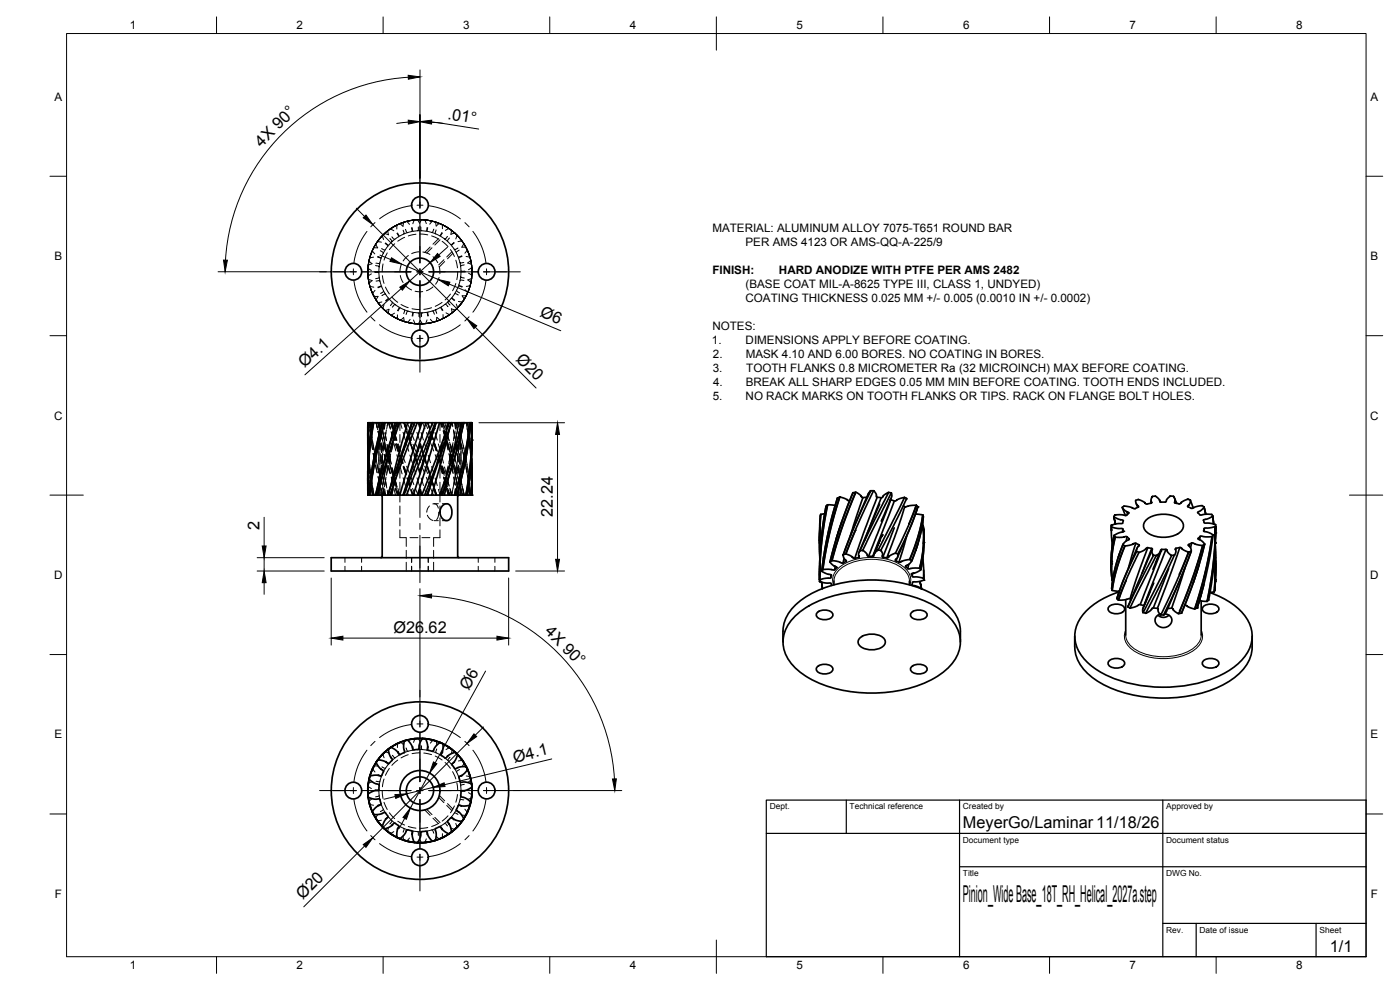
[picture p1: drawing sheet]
<svg xmlns="http://www.w3.org/2000/svg" width="420mm" height="297mm" viewBox="0 0 420 297" stroke-linecap="round" stroke-linejoin="round" font-family="sans-serif">
<defs><g id="words">
<text font-size="7" x="289" y="270.6">Pinion_Wide Base_18T_RH_Helical_2027a.step</text>
<g font-size="4.9">
<text x="134.2" y="35.8" transform="rotate(9 134.2 35.8)">.01°</text>
<text x="78.5" y="44.3" transform="rotate(-45 78.5 44.3)">4X 90°</text>
<text x="161.8" y="94.8" transform="rotate(23 161.8 94.8)">Ø6</text>
<text x="154.6" y="108" transform="rotate(45 154.6 108)">Ø20</text>
<text x="91.4" y="110.5" transform="rotate(-42 91.4 110.5)">Ø4.1</text>
<text x="165.9" y="155.2" transform="rotate(-90 165.9 155.2)">22.24</text>
<text x="77.9" y="159.1" transform="rotate(-90 77.9 159.1)">2</text>
<text x="118" y="189.9">Ø26.62</text>
<text x="163.3" y="189.7" transform="rotate(45 163.3 189.7)">4X 90°</text>
<text x="140.7" y="207.4" transform="rotate(-61 140.7 207.4)">Ø6</text>
<text x="154.4" y="228.8" transform="rotate(-14 154.4 228.8)">Ø4.1</text>
<text x="289" y="248.5">MeyerGo/Laminar11/18/26</text>
<text x="90.9" y="270.1" transform="rotate(-45 90.9 270.1)">Ø20</text>
<text x="399.1" y="285.7">1/1</text>
</g>
<g font-size="3.5">
<text x="39" y="8.8">1</text>
<text x="89" y="8.8">2</text>
<text x="139" y="8.8">3</text>
<text x="189" y="8.8">4</text>
<text x="239" y="8.8">5</text>
<text x="289" y="8.8">6</text>
<text x="339" y="8.8">7</text>
<text x="389" y="8.8">8</text>
<text x="16.3" y="30.2">A</text>
<text x="411.3" y="30.2">A</text>
<text x="213.8" y="69.6">MATERIAL: ALUMINUM ALLOY 7075-T651 ROUND BAR</text>
<text x="223.7" y="73.8">PER AMS 4123 OR AMS-QQ-A-225/9</text>
<text x="16.3" y="78">B</text>
<text x="213.8" y="82.2">FINISH:</text>
<text x="233.8" y="82.2">HARD ANODIZE WITH PTFE PER AMS 2482</text>
<text x="411.3" y="78">B</text>
<text x="223.7" y="86.4">(BASE COAT MIL-A-8625 TYPE III, CLASS 1, UNDYED)</text>
<text x="223.7" y="90.6">COATING THICKNESS 0.025 MM +/- 0.005 (0.0010 IN +/- 0.0002)</text>
<text x="213.8" y="99">NOTES:</text>
<text x="213.7" y="103.2">1.</text>
<text x="214" y="107.4">2.</text>
<text x="223.8" y="103.2">DIMENSIONS APPLY BEFORE COATING.</text>
<text x="223.8" y="107.4">MASK 4.10 AND 6.00 BORES. NO COATING IN BORES.</text>
<text x="213.9" y="111.6">3.</text>
<text x="224" y="111.6">TOOTH FLANKS 0.8 MICROMETER Ra (32 MICROINCH) MAX BEFORE COATING.</text>
<text x="214" y="115.8">4.</text>
<text x="223.8" y="115.8">BREAK ALL SHARP EDGES 0.05 MM MIN BEFORE COATING. TOOTH ENDS INCLUDED.</text>
<text x="16.2" y="125.9">C</text>
<text x="213.9" y="120">5.</text>
<text x="223.8" y="120">NO RACK MARKS ON TOOTH FLANKS OR TIPS. RACK ON FLANGE BOLT HOLES.</text>
<text x="411.2" y="125.9">C</text>
<text x="16.2" y="173.7">D</text>
<text x="411.2" y="173.7">D</text>
<text x="16.3" y="221.6">E</text>
<text x="411.3" y="221.6">E</text>
<text x="16.4" y="269.4">F</text>
<text x="411.4" y="269.4">F</text>
<text x="39" y="290.8">1</text>
<text x="89" y="290.8">2</text>
<text x="139" y="290.8">3</text>
<text x="189" y="290.8">4</text>
<text x="239" y="290.8">5</text>
<text x="289" y="290.8">6</text>
<text x="339" y="290.8">7</text>
<text x="389" y="290.8">8</text>
</g>
<g font-size="2.5">
<text x="231" y="242.9">Dept.</text>
<text x="255" y="242.9">Technical reference</text>
<text x="289" y="242.9">Created by</text>
<text x="350" y="242.9">Approved by</text>
<text x="289" y="252.8">Document type</text>
<text x="350" y="252.8">Document status</text>
<text x="289" y="262.9">Title</text>
<text x="350" y="262.9">DWG No.</text>
<text x="350" y="279.9">Rev.</text>
<text x="360" y="279.9">Date of issue</text>
<text x="396" y="279.9">Sheet</text>
</g>
</g></defs>
<!-- layer: Hidden -->
<g fill="none" stroke="#000" stroke-width=".3">
<path d="M110.5 79.6l-.1 2.1M110.6 78.7l-.2 2.4M110.7 78.3l-.2 1.4M110.7 78.5l-.3 2.3M110.8 78l-.4 2.4M110.9 77.5l-.4 2.3M111 77.1l-.4 2.4M111.1 76.9l-.4 1.4 1 .8M111.1 76.9l.6-1.6-.7 2M111.2 76.6l-.5 1.7M111.3 76.2l-.6 2.1M111.6 75.6l-.9 2.7"/>
<path d="M111.7 79.1l-1.2 .5-.1 1.7M111.7 75.2l.8 1M112.1 77.2l-1.2 .3M112.1 74.4l-.8 2M112.5 73.6l-1 2.2-.5 1.6 .7-2M112.7 73.4l-1.1 2.1M112.8 73.2l-.7 1.3M112.9 73l-1.1 2.1M113.4 76.9l.8 .4 .1 .3M113.5 72.3l-1.3 2M113.6 72.1l-.8 1.1 .5 1.1-1.2 .1-.7 1.6M113.6 72l1.1-1.3-1.3 1.7"/>
<path d="M113.8 71.9l-1 1.4M114 78.9l-.4 .2-.8-.1M114 71.5l-1.2 1.7M114.4 77.5l-.6 2.7-.3-.4-.8-.1M114.5 72.7l-1.3-.2-1.2 2.1M114.5 71l-1.7 2.2M114.5 74.6l.7 .4 .5-.1M114.7 70.8l-1.4 1.7 1.1-1.4M114.8 70.7l.3 1.2M115 79.2l-.3 2.3M115 76.1l-.6 1.2-1.1-.2M115.4 70.1l-1.5 1.6"/>
<path d="M115.7 72.9l.7 .6v.4M116 69.5l-1.7 1.7M116.2 75.9l-.9 2.1M116.3 69.3l-1.7 1.7M116.5 73.8l-1.5 2.3-.1-.4-.7-.5M116.6 69l-1.7 1.6M117.4 68.5l-1.9 1.5M117.5 72.6l-1 1-.9-.5M117.6 68.4l-1.2 .8 .2 1.2-1.2-.3-1.2 1.2M117.6 71.1l.6 .6h.4M117.6 68.4l1.5-.9-1.9 1.1M117.8 68.2l-1.4 1.1"/>
<path d="M118.2 69.2l-1.1-.5-1.9 1.6M118.2 68l-1.8 1.2M118.4 73.1l-1.5 1.8M118.8 67.7l-3.5 2.4M119 67.6l-1.8 1.1 1.5-.9M119.1 70l.7 .8 1.3-.6M119.3 69.9l.4 .8-.1 .3M119.7 71l-2.2 1.6v-.5l-.5-.5M119.9 67.1l-1.5 .8M120 67.1l-1.9 1M120.5 79.3l-.5 2.2M120.8 66.8l-2.2 1"/>
<path d="M121 69.1l.3 .7-.2 .4 2.6-.7M121.1 66.7l-2.2 1M121.4 71.2l-2 1.2M121.5 66.6l-2.4 .9v1.2M121.7 68.8l.3 .8 .3 .2M122 66.5l-2.3 .8M122 66.4l.9 .9M122.4 66.4l-2.3 .7M122.6 76.7l-1.6 1.6M122.6 66.3l-1.4 .4-.3 1.2-1-.8M122.6 66.3l1.7-.3-2.1 .4M122.9 66.3l-1.7 .4"/>
<path d="M123.3 66.1l-2.1 .6M123.5 68.3l.4 1 1.4-.1M123.5 66.1l1.8-.2 .6 1.1M123.7 68.3l.1 .8-.2 .4M124 66l-4.1 1.1M124.2 66l-2.1 .4 1.7-.3M124.4 66l-.5 1.1M124.8 70.3l-2.3 .5M125 66h2.5l.4 1.1M125.3 65.9l-2.2 .3M125.4 65.9l2.4 .1M125.6 68.1v.8l-.3 .3 2.7 .2"/>
<path d="M125.8 75.6l-2.3 .5M126 70.2l2.4 .3M126.1 65.9l-2.4 .2M126.3 68.1v.8l.3 .3M126.4 65.9l-2.4 .1M126.5 65.9l1.8 .2M126.6 65.9l2.8 .4M126.6 65.9h-1.4M126.6 65.9l2.2 .2M126.9 65.9l-2.4 .1M126.9 75.6l2.1 .8M127.6 66l2.2 .4-1.7-.4"/>
<path d="M128 66l-1.4-.1-.7 1.1M128.2 68.3v1l1.3 .4M128.4 68.3l-.2 .8-.4 .2M128.6 66.1l2.1 .5M128.9 66.2l1.8 .4 .2 1.2 .9-.8 1.4 .6M129.2 66.2l2.3 .7M129.2 66.3l-1.7-.3 2.1 .3M129.5 66.3l2.2 .7M129.5 70.8l2.2 .9M129.6 74.3l-1.5 1.6M129.8 66.4l-.8 .9M129.9 66.4l2.3 .7"/>
<path d="M130 77l1.4 1.8M130.2 68.8l-.3 .8-.4 .1 2.5 1.1M130.4 66.6l2.3 .8 .1 1.2M130.6 66.6l1.3 .4M130.8 66.7l2.2 .8M130.9 69l-.3 .7 .2 .5M131.8 79.9l.2 2.2M131.8 67l1.6 .8M131.9 67l2.5 1.4M131.9 67l2 1M132.1 72l-1.6 1.5M132.6 69.8l-.4 1 1.1 .8"/>
<path d="M132.7 72.4l1.8 1.6M132.8 69.9l-.5 .7-.4 .1M132.8 67.5l1.9 1.1-1.5-.9M133.2 77.9l-1.5 1.6M133.7 67.9l1.8 1.2M134 68.1l1.5 1-.2 1.2M134.2 68.2l1.9 1.4M134.3 68.3l-1.6-.9 1.9 1.1M134.3 71l-.5 .6h-.5l2 1.9M134.5 68.4l1.9 1.4M134.8 68.6l-1.1 .5M134.9 68.6l1.8 1.5"/>
<path d="M134.9 71.4l-.6 .7 .1 .4M135.2 74.9l1.2 2M135.3 68.9l1.8 1.6M135.3 70.3l1.2-.4 1 1M135.4 69l1.7 1.5 1.4 1.5M135.6 69.2l1.8 1.6M135.6 75.5l-1.5 1.6M136.2 72.7l-.6 .6-.1 .4 .8 1M136.3 72.9l-.7 .5h-.3M136.8 78.1l.5 2.3M137.1 70.5l-.3 1.2M137.2 70.7l1.4 1.6-1-1.3"/>
<path d="M137.4 74.4l-.7 .4-.4-.1 1.2 2.5M137.7 71.2l-1.2-1.3 1.5 1.6M137.8 75l-.6 .4-.2 .5M137.9 71.4l1.3 1.7M138.1 71.7l1.1 1.4M138.3 71.8l1.3 2M138.3 71.9l-1.2-1.3 1.5 1.6M138.5 72.1l1.2 2M138.6 76.8l-.9 .5 .3 1.4M138.6 74.2h1.2l.7 1.3M138.7 76.9l-.8 .3-.4-.2M138.7 72.4l-1.2 .1"/>
<path d="M138.7 72.4l1.3 2.1M139 72.9l1.2 2M139.1 73l.7 1.2M139.2 73l-.6 1.2M139.2 78.8l-.9 .1-.3-.2 .3 2.7M139.2 73.2l1.1 2.1M139.3 79.5l-.7 .1-.4 .4M139.8 74.2l.7 1.6M139.8 74.2l1.1 2.6M139.8 74.2l.9 2M139.9 76.9l1.2 .3M140.2 75l-.7 1"/>
<path d="M140.3 75.1l.7 2.1-.5-1.6M140.6 76l.7 2.1M140.8 76.4l.5 1.7-.9 .8 1.1 .4 .2 1.5M140.9 76.7l-.7-1.7 .8 2.1M140.9 76.6l.6 2.3M140.9 76.9l.6 2.3M141.1 77.3l.5 2.4M141.2 77.8l.4 2.4M141.3 78l.2 1.4M141.3 78.2l.3 2.4M141.5 79.3l.1 1.8M141.5 79.4l.2 2.8"/>
<path d="M141.5 79.4l.2 2.2M110.4 82.3l.2 1.5 1.1 .4M110.4 80.9l.1 2.8M110.4 81.5l.1 2.2M110.4 82.2v-1.7v2.2M110.4 80.4l1.1 .7M110.4 82l.2 1.8M110.4 80.7v2.1v-1.8M110.4 82.5l.4 2.4M110.5 83.4l.5 2.4M110.5 83.7l.3 1.4M110.6 83.9l.5 2.3"/>
<path d="M110.6 84.2l.6 2.3M110.8 85l.6 2.1M111 85.9l1.2 .3M111.1 86l.7 2.1-.6-1.7M111.1 86.3l1.1 2.6M111.3 86.9l.9 2M111.5 82.2l-1.1 .7 .4 2.4M111.5 87.3l.7 1.6M111.6 87.6l-.6-1.7 .8 2.1M111.6 87.6l.6 1.3h1.3M111.7 84.2l-.9 .8 .5 1.7M111.7 87.8l1.1 2.1"/>
<path d="M111.9 88.2l1.2 2M112.1 88.6l1.2 2.1M112.2 88.9l.7 1.2M112.3 89l1.3 2M112.4 89.3l1.4 2M112.5 87.1l-.7 1M112.6 81.5l.9 .1 .2 .3M112.9 90l1.3 1.7M113.5 88.9l-.6 1.2 1 1.3M113.5 90.9l1.4 1.6-1.2-1.3M113.6 91.1l1.9 2.1M113.7 81.8l.3 2.6-.3-.2-.8 .1"/>
<path d="M113.8 80.2l-.2 1.4-1 .2M113.8 83.1l-.3 .4-.8 .1M114 84.4l.4 1.4-.9 .5M114 91.6l1.5 1.6M114.4 91.9l1.2 1.3M114.5 92.1l-1.1-1.3 1.4 1.6M114.5 85.9l1.3 2.5-.5-.1-.7 .4M114.5 92.2l1.1 1 1.1-.4-.1 1.2 1.4 1M114.6 86.1l-.4-.2-.8 .3M114.6 90.6l-1.3 .1M114.7 92.3l1.8 1.6M114.8 82.7l.5 2.3"/>
<path d="M115 92.6l1.8 1.6M115.1 87.2l-.2 .5-.7 .4M115.3 91.4l-.4 1.2M115.3 93l1.9 1.5M115.5 93.2l1.1 .9M115.7 86.1l1.2 2.1M115.7 93.3l1.9 1.4M115.8 88.4l.7 1-.1 .4-.6 .6M115.9 93.5l1.9 1.4M116.5 94l1.9 1.2M116.7 89.6l2 1.9-.5 .1-.5 .5M116.8 89.7h-.4l-.7 .5"/>
<path d="M117.5 94.6l1.8 1.1-1.5-.9M117.6 89.1l1.8 1.6M117.6 94.7l2.5 1.4M117.7 90.6v.4l-.5 .7M118.2 95.1l1.9 1M118.4 94l-1.1 .5M118.6 95.3l1.6 .8M118.7 91.5l1.1 .8-.3 1M119.1 95.6l2.2 .8M119.2 95.6l-1.9-1.1 2.8 1.6 1-.8 .3 1.2 1.7 .4M119.3 94.5l.1 1.2M119.4 95.7l2.3 .8"/>
<path d="M119.9 96l2.2 .7M120 92.3l2.5 1.1-.3 .1-.3 .8M120.1 82.7l.9 2.1M120.1 92.4l-.3 .1-.5 .7M120.1 96.1l1.4 .4M120.3 96.1l2.3 .7M120.4 91.4l2.1 .9M120.6 96.2l2.3 .7M121.3 92.9l.1 .5-.2 .7M121.4 96.5l2.1 .5M121.7 85.7l1.8 1.3M122.4 96.8l2.2 .3-1.8-.3"/>
<path d="M122.5 93.4l1.4 .4v1M122.6 96.8l2.9 .4M123.1 95.8l-.9 .9M123.3 97l2.2 .2M123.7 92.6l2.3 .3M123.8 97l1.7 .2M124.1 93.7l2.7 .2-.3 .3v.8M124.1 96l.5 1.1M124.2 93.8l-.3 .2-.2 .8M124.3 97.1l2.4 .1M124.6 87.4l2.3 .1M124.7 97.1h2.3"/>
<path d="M125.5 93.9l.3 .3v.8M126.8 93.9l1.4-.1 .4 1M126.9 97.2h-1.4M127.6 97.1l-2.4 .1M128 97.1l-2.4 .1M128.2 96l-.5 1.1M128.2 97l1.8-.3-2.2 .4M128.3 97l-2.4 .2M128.4 93.6l2.5-.7-.1 .4 .3 .7M128.5 93.6l-.3 .4 .2 .8M128.5 97l-1.7 .2-.7-1.1-.6 1.1-3.2-.5 2.1 .4M128.9 96.9l-2.2 .3"/>
<path d="M129.2 95.8l.8 .9M129.5 92.3l-2.3 .5M129.7 93.3l.4 .2 .3 .8M129.9 96.7l-2.2 .4 1.7-.3M129.9 86.1l-1.9 1.1M130.8 96.4l-2.7 .7M130.9 96.4l-2.2 .6M130.9 96.4l-1.7 .4M130.9 92.9l1.4-.6 .6 .8M131.1 95.2l-.2 1.2-1.4 .4M131.8 83.3l-1.1 2M132 96l-2.3 .7"/>
<path d="M132.2 96l-1.4 .4M132.3 95.8l-2.2 .8M132.5 92.1l-.1 .3 .4 .8M132.7 90.7l-2.1 1.2M132.8 95.7l-2.2 .8M132.9 94.4v1.2M133.2 95.4l-2.2 1M133.4 95.3l1.5-.9-1.9 1.1M133.5 95.3l-2.2 1M133.5 91.4h.4l.6 .6M133.6 95.2l-1.5 .8-1-.8M133.9 93.9l1.1 .5"/>
<path d="M134 95l-2 1M134.8 94.5l-1.9 1.1 1.6-.9M135 91.6l-.5-.6v-.5l-2.1 1.6M135.2 88.2l-1.6 1.8M135.6 93.9l-2.3 1.5M135.7 93.9l-1.8 1.2M135.7 89.2v.4l.6 .6M135.7 93.8l-1.5 1.1M136.4 88.2l.5-.1 .6 .4M136.5 90.1l-1-.6-1 1M136.5 93.1l-1.8 1.5M136.7 93l-1.1 .9"/>
<path d="M136.8 85.1l-1 2.1M136.8 92.8l-1.8 1.5M136.9 91.2l.4 1.2M137.1 87v.4l.8 .5M137.2 92.5l-1.8 1.6M137.4 81.6l-.3 2.3M137.6 90.4l1.2 .2M137.6 92l1.2-1.4-1.4 1.7M137.7 85.5l.1 .3 .9 .4M137.7 91.9l-1.7 1.7M137.9 91.8l-1.2 1.2-1.2-.3 .2 1.2-1.2 .8M138.1 91.4l-1.5 1.6"/>
<path d="M138.3 81.2l.3 .3 .9 .1M138.7 90.7l-1.4 1.7 1.2-1.3M138.7 86l-1.1-.2-.9 1.9-1.1 1.6M139.2 84.1l-.8-.1-.4 .3M139.3 89.9l-1.3 1.7M139.3 89.8l-1 1.4M139.3 83.4l-.7-.1-.3-.4-.6 2.7M139.5 81.4l-1 .1-.2 1.4M139.6 86.9l.7 1M139.8 88.8l-1.2 2M140 88.6l-1.9 2.9-2.3 2.3M140 88.5l-1.2 2"/>
<path d="M140.3 88l-1.2 2.1M140.4 84l.9 .8-1 3 .8-2M140.5 87.4l.6-1.7-.7 2M140.6 87.3l-1.1 2.2M140.6 82l1 .7M140.6 87.1l-.7 1.6h-1.2l.6 1.2-.8 1.1M140.8 86.7l-.9 2M141.3 84.8l-.5 1.7M141.3 84.8l-.7 2.5-1.3 2.4M141.3 84.8l-.6 2.1M141.5 83.6l-.5 2.4M141.5 83.3l-.4 2.3-1.2 .3"/>
<path d="M141.6 83.4l-.3 1.4M141.6 80.4v2.2l.1-1.7M141.6 80.2l-1 .7M141.6 82.7l-.3 2.4M141.6 82.3l-.3 2.4M141.6 82.1v-1.8v2.2M141.6 81.8v1.7l-1.2 .5M141.6 81.4l-.1 2.2M141.7 82l-.3 2.4M110.4 129.5v1.2M110.4 132.2v2.4M110.4 130.6v1.1"/>
<path d="M110.4 129.1v2.6M110.4 131.9l.1 2.4M110.4 128.6v2.4M110.4 130.2l.1 2.4zM110.4 132.9l.1 1.4M110.4 132.7l.1 1.6M110.4 133.8l.1 2.4M110.4 132.2l.2 2.4M110.4 126.8v2.2v-2.2v1.1M110.5 135.7l.1 2.4M110.5 133.8l.1 2.4M110.5 137.4l.1 1.1"/>
<path d="M110.6 135.5l.1 2.3M110.6 137.2v1.2M110.6 137.3l.1 2.4M110.6 137.3l-.1 2.4M110.6 136.6l-.1 2.3M110.6 135.8l.2 2.3M110.7 139.3l.2 2.4M110.7 139.5l.2 2.4M110.7 139.6l.2 2.4M110.7 137.3l.3 2.4M110.8 137.3l-.2 2.3M110.8 126.8l.2 2.7"/>
<path d="M110.8 139l.3 2.4M110.8 127.7v-.9l.1 .9M110.8 133.7l-.2 2.4M110.9 133l-.2 2.4M110.9 139.3l.3 2.4M111 126.8l.3 2.2M111 128.9l.3 2.4M111 132.3l-.2 1.3M111.1 133.7l-.2 2.4M111.3 129l.3 2.3M111.3 130.2l-.3 2.3M111.3 129l.3 2.4"/>
<path d="M111.3 129.4l-.3 2.4M111.4 132.5l.4 2.3zM111.4 128.8l-.3 2.4M111.5 130.2l.7 4.7M111.6 130.2l-.3 2.3M111.7 126.8l-.2 1.5M111.7 126.8l-.1 .8M111.7 126.8l-.3 2.2M111.8 132.5l.4 2.4M112 136l.4 2.4zM112 133.7l1 4.7M112.1 126.8l-.3 2.2"/>
<path d="M112.3 137.1l-.4 2.4M112.4 136l.5 2.4M112.7 137.2l1.1 4.7M112.8 137l-.4 2.3M112.9 126.8l.3 1.5M112.9 126.8l.4 2.1M112.9 126.8l.3 1.4M113 133.6l-.5 2.4M113.2 139.5l.5 2.4M113.3 126.8l.4 1.5M113.5 129.4l.5 2.3zM113.5 129.4l.5 2.3"/>
<path d="M113.6 130.1l.6 2.3M113.6 133.5l-.5 2.4M113.7 139.6v2.3M113.7 137l.1 2.4M113.7 126.8v.9M113.7 135.5v1.3M113.7 138v1.3M113.7 133.5v2.3M113.7 136v2.4M113.7 129l.1 2.3M113.8 126.8l.1 1.9 .1-1.9M113.8 129.9l-.1 2.4"/>
<path d="M113.9 130.1l-.6 2.4M113.9 128.6l-.5-1.8 .7 2.8M113.9 132.4l-.1 2.4M113.9 132.5l.1 2.4M114 129.9l.1 2.4M114 129.5l.6 2.3M114.1 136.1l.3 2.4M114.2 128.8l-.2 2.4M114.2 129.7l.6 2.3M114.2 133.1l.2 2.2M114.2 133.4l.3 2.4M114.3 127.7v-.9l-.1 1.3"/>
<path d="M114.3 136.9l-.2 2.4M114.3 132.9l.7 2.3zM114.3 132.9l.4 1.5-.2-.9M114.4 139.6l-.2 2.4M114.4 130.8l.7 2.3M114.5 139.6l.3 2.4M114.5 130.1l-.6 2.3M114.6 126.8l.1 1.2M114.6 136.5l.3 2.3M114.6 137l.3 2.4M114.7 133.4l-.3 2.3M114.7 127l-.5 2"/>
<path d="M114.7 136.9l-.3 2.3M114.9 136l-.3 2.4M114.9 129.3l.4 2.3M114.9 129.2l.3 2.4M115 132.9l.6 2.3M115 130.3l.5 2.3M115.1 126.8l.3 1.9zM115.1 133.2l.7 2.3M115.2 129.8l-.3 2.4M115.2 133.3l-.3 2.4M115.3 136.3l.7 2.3M115.4 132.5l-.4 2.3"/>
<path d="M115.4 132.7l.4 2.4M115.4 134.2l.7 2.3M115.4 126.8l-.5 2.1M115.5 132.8l.5 2.3M115.6 140l-.7 2.2M115.7 126.8l-.3 1.9M115.7 133.8l.5 2.3M115.8 129.8l-.4 2.4M115.9 139.3l-.4 2.3M116 132.2l-.5-2.4 .5 2.4M116 129l-.5 2.3M116 136.3l.7 2.3"/>
<path d="M116 136.3l.4 2.3M116 139.7l-.5 2.3M116.1 136.6l.8 2.3M116.2 133.4l.4 2.3M116.2 133.4l.5 2.3M116.2 138.7l-.5 2.3M116.3 136.3l.5 2.3M116.3 139.8l.8 2.2M116.4 139.7l.7 2.3M116.4 126.8l-.2 1M116.4 126.8l-.3 1.8M116.5 137.6l.7 2.3"/>
<path d="M116.5 139.7l-.4 2.3M116.5 137.3l.6 2.3M116.5 135.7l-.4 2.4M116.5 126.8l.7 2M116.6 126.8l.6 1.9M116.6 136.6l-.6 2.2M116.7 139.8l.5 2.3M116.8 126.8l.3 1.5M116.8 136.2l-.5 2.3M116.9 136.9l.5 2.3M116.9 136.9l.6 2.3M117.1 139.7l.7 2.3"/>
<path d="M117.1 135.2l-.6 2.3M117.1 139.7l.6 2.4M117.2 136.8l-.5 2.3M117.3 136.2l-.5 2.3M117.3 126.8l.6 1.9M117.3 126.8l.5 1.9M117.3 126.8l.4 1.7M117.3 126.8l.5 1.3zM117.4 131.8l-.6 2.8M117.4 129.5l.5 2.3M117.5 129.9l.8 2.3M117.6 129.8l.7 2.3"/>
<path d="M117.7 132.7l-.6 2.4M117.8 133.2l-.8 2.2M118 131.8l-.6 2.3M118 133.3l-.6 2.3M118 129.6l.7 2.3M118.1 132.7l-.6 2.3M118.1 128.6l-.4-1.8 .5 1.9M118.1 129.9l.6 2.3M118.2 133l.6 2.3M118.3 129.8l.8 2.3M118.4 129.8l.6 2.3M118.5 129.8l.6 2.4"/>
<path d="M118.7 129.3l-.7 2.3M118.7 133.3l.7 2.2M118.7 133.2l.8 2.2M118.9 129.8l-.6 2.3M118.9 129.2l-.6 2.3M119 128.3l-.7 2.3M119 133.1l.7 2.3M119.1 133.3l.6 2.3M119.1 136.4l.6 2.4M119.3 133.3l.6 2.3M119.3 127.2l.1-.4-.4 1.4M119.4 133.3l.6 2.3"/>
<path d="M119.5 133.2l.8 2.2M119.5 139.8l-.6 2.3M119.6 126.8l-.3 1.3M119.7 126.8l-.5 1.9M119.8 136.7l.8 2.2M119.9 139.3l-.6 2.3M119.9 136.6l.9 2.2M120 136.5l.7 2.3M120 137.5a10.6 10.6 0 0 0 .7 4.7M120 126.8v2.4M120 130.4v2.4M120 133.9v2.4"/>
<path d="M120.1 136.7l.7 2.3M120.1 126.8l.5 1.8M120.2 136.7l.6 2.3M120.3 136.7l.7 2.3M120.4 137l-.7 2.3M120.6 136.4l-.7 2.2M120.8 136.5l.8 2.3M120.8 136.6l-.7 2.3M120.8 136l-.6 2.1M121 129.7l.6 2.3M121.1 139.9l.7 2.3M121.1 126.8l.5 1.4"/>
<path d="M121.2 139.9l.9 2.2M121.3 126.8l.5 1.8M121.5 133.6l-.8 2.3M121.7 133l-.8 2.2M121.7 128.3l-.5-1.5 .7 2.1M121.8 133.2l-.7 2.3M122 129.3l.7 2.3M122 133.1l.7 2.3M122 139.9l.9 2.2M122 129.4l.8 2.3M122.1 129.8l.7 2.2M122.2 128.8l-.8-2 .8 2.6"/>
<path d="M122.2 126.8l.8 2M122.3 130.1l.7 2.2M122.6 130.2l-.8 2.3M122.6 130.6l.7 2.2M122.6 129.9l.9 2.3M122.8 129.6l-.8 2.2M122.9 129.8l-.8 2.2M123 136.5l.7 2.3M123.1 132.7l.8 2.3M123.1 132.8l.8 2.3M123.2 133.2l.7 2.3M123.2 128.4l.5-1.6-.8 2.3"/>
<path d="M123.4 133.5l.7 2.2M123.5 129.9l.8 2.2M123.7 134l.7 2.3M123.8 126.8l-.6 1.8M123.9 133.3l.9 2.2M124 139.8l-.7 2.3M124.1 140l.7 2.2M124.2 126.8l.6 1.8M124.2 136.6l.7 2.3M124.2 136.1l.8 2.3M124.3 136.2l.8 2.2M124.5 136.8l.8 2.3"/>
<path d="M124.7 137.4l.8 2.3M124.8 133.2l.9 2.3M125.1 136.4l-.8 2.3M125.1 129.7l.8 2.3M125.3 136.6l.9 2.2M125.5 126.8l.5 1.8M125.8 126.8l.3 1.1zM126 133.5l.8 2.2M126 127.7h.1M126 133.4h.1M126.1 133.3l-.7 2M126.1 136.6l.9 2.2"/>
<path d="M126.2 133.1l.7 2.3M126.2 134l.8 2.3M126.3 126.8l-.3 1.1M126.4 129.7l.7 2.3M126.5 139.8l-.5 1.7M126.6 139.9l.9 2.2M126.8 126.8l.8 1.9M127 136.4l.8 2.2M127 136.5l.8 2.2M127.1 136.8l.8 2.3M127.3 136.5l.7 2.3M127.3 137.5l-.4 1.1"/>
<path d="M127.4 137.4l.7 2.3M127.4 139.9l.9 2.2M127.4 133.2l.7 2.2M127.6 136.8l-.8 2.1M127.6 136.4l-.7 2.3M127.7 126.8l.7 1.8M128 129.8l.9 2.2M128.1 135.2l-.4 1.2M128.1 139.8l.8 2.2M128.2 139.9l.7 2.2M128.2 126.8l.6 1.6M128.4 139.9l.7 2.3"/>
<path d="M128.5 126.8l.5 1.6M128.5 136.6l.7 2.2M128.7 133.4l-.8 2.3M128.7 133l-.7 2.3M128.8 129.7l.9 2.2M128.9 128.4l-.5-1.6 .6 1.9M129.1 129.5l.7 2.3M129.3 133.1l.9 2.2M129.3 129.5l.7 2.3-.7-2.2M129.4 129.8l.8 2.3M129.5 140l.7 2.3M129.7 126.8l.5 1.8"/>
<path d="M129.8 129.6l-.7 2.3M129.8 130l-.7 2.3M130.1 133l.9 2.3M130.2 132.9l.7 2.3M130.3 128.6l.5-1.8-.6 2.1M130.3 128.6l-.6 1.8M130.6 129.8l.6 2.2M130.6 133.2l.7 2.3M130.6 136.4l.8 2.2M130.6 126.8l-.5 1.7M130.8 139.9l-.7 2.3M131 135.2l-.6-2.3 .7 2.3"/>
<path d="M131.1 139.5l-.7 2.3M131.2 136.4l.7 2.2M131.4 136.4l.6 2.3M131.4 136.4l.8 2.2M131.5 136.4l.6 2.2M131.6 133.2l.6 2.3M131.7 136.6l.8 2.3M131.8 137l-.7 2.2M131.8 136.5l-.7 2.3M131.8 139.8l.9 2.2M131.9 137.7l.4 1.5M132 136.7l-.7 2.3"/>
<path d="M132 126.8v2.4M132 130.4v2.4M132 133.9v2.4M132 137.5v2.4M132.1 126.8l.6 1.5M132.2 136.1l-.7 2.3M132.2 139.8l.6 2.3M132.3 139.8l.6 2.3M132.4 126.8l.3 1.3M132.5 126.8l.3 1.3M132.5 136.6l.6 2.3M132.5 139.8l.7 2.3"/>
<path d="M132.7 139.7l.8 2.3M132.7 133.5l-.6 2.3M132.7 133l-.6 2.3M132.8 127.2l-.1-.4 .4 1.4M132.8 140l.8 2.2M132.9 126.8l.5 1.4M133 126.8l.7 2M133 133.3l-.7 2.3M133 129.2l.6 2.3M133 129.4l.8 2.2M133.1 128.3l.7 2.3M133.1 129.2l.6 2.3"/>
<path d="M133.2 132.7l-.7 2.2M133.4 129.3l.6 2.3M133.5 126.8l.4 1.8M133.6 130.1l-.6 2.3M133.6 129.6l-.5 2.3M133.8 129.3l.7 2.3M133.9 132.7l.6 2.3M133.9 129.9l-.6 2.3M134 132.7l.5 2.3M134 130l.8 2.2M134.1 131.8l.6 2.3M134.1 129.2l-.6 2.3"/>
<path d="M134.2 129.8l.5 2.3M134.2 132.7l.8 2.3M134.3 133.2l.7 2.3M134.3 132.7l.6 2.4M134.4 126.8l-.5 2.1M134.4 128l.3-1.2h-.4l-.4 1.6M134.5 139.8l-.6 2.3M134.6 134.3l.8 2.2M134.7 126.8h.1M134.7 126.8l-.4 1.2M134.7 136.2l.6 2.3-.5-2.3M134.7 126.8l-.4 1.9"/>
<path d="M134.9 132.7l.8 2.2M134.9 139.7l-.6 1.9M135 139.7l-.6 2.3M135 135.2l.5 2.3M135 133.3l.5 2.3M135.2 136.9l-.5 2.3M135.2 133.4l.7 2.2M135.2 136.2l.6 2.3M135.3 126.8l-.6 2.5M135.3 136.3l-.6 2.3M135.3 136.2l.8 2.2M135.4 136.6l.7 2.3"/>
<path d="M135.6 137.2l-.6 2.3M135.7 136.8l.5 2.3M135.7 137.7l.7 2.2M135.8 136.2l-.6 2.3M135.8 138.7l.5 2.3M135.9 127.8l-.2-1 .2 1.2M135.9 133.4l-.5 2.3M135.9 137l-.5 2.4M136 132.8l-.5 2.4M136 136.1l.7 2.3M136 136.3l-.7 2.3M136 139.7l.5 2.3"/>
<path d="M136.1 129l.4 2.3M136.1 129.2l.4 2.4M136.3 136.8l.6 2.3M136.3 133.7l-.5 2.3M136.4 126.8l.3 1.9 .3-1.9-.2 1.3M136.4 139.6l.7 2.2M136.5 129.8l-.4 2.4M136.5 133.5l-.4 2.4M136.5 132.7l-.5 2.3M136.6 129.3l-.4 2.3M136.7 132.5l.4 2.3M136.7 126.8l.2 1"/>
<path d="M136.7 132.7l.4 2.4M136.9 129.8l.3 2.4M136.9 127.8l-.3-1 1.2 4.4M137 139.5l.7 2.3M137 132.9l-.6 2.3M137 130.2l-.4 2.4M137.1 130l-.4 2.3M137.2 136l.3 2.4M137.2 129.2l-.4 2.3M137.2 136.3l.3 2.3M137.3 128.9l.6 2.3M137.4 133.4l.2 2.3"/>
<path d="M137.4 137l-.6 4.8M137.5 126.8l-.3 2M137.5 127.7l-.2-.9 .6 2.1M137.5 130.1l1.2 4.6M137.6 139.6l-.3 2.4M137.6 135.9l-.3 2.3M137.6 139.6l.3 2.4M137.7 139.8l.1 1.9M137.8 136.9l.2 2.4M137.8 132.7l-.5 1.6M137.8 127.7l-.1-.9 .1 1.3M137.8 133.4l-.2 2.4"/>
<path d="M137.8 128.8l.6 2.4M137.8 133.1l-.1 1.6M137.9 128.8l.2 2.4M137.9 136.1l-.2 2.4M138 129.4l-.6 2.3M138 126.8l.2 1.9v-1.9M138.1 129.9l-.2 2.4M138.2 132.4l.1 2.4M138.2 132.5l-.2 2.4M138.2 130.1l1 4.5M138.2 132.4l.5 2.3M138.2 129.9l.1 2.4"/>
<path d="M138.3 136v2.4M138.3 129l-.1 2.3M138.3 133.5v2.3M138.3 139.6v2.3M138.3 137v2.4M138.3 126.8v.9M138.3 135.5v1.3M138.3 138v1.3M138.4 133.5l1 4.7M138.6 129.5l-.3 1.3M138.6 126.8l-.3 1.5M138.6 129.3l-.5 2.3"/>
<path d="M138.8 139.5l-.5 2.4M138.9 128.1l.3-1.3-.3 1.5M139 133.5l.5 2.4M139 135.8l.5 2.4M139.2 137l.9 4.7M139.4 139.5l-.5 2.3M139.5 135.8l.4 2.3M139.6 136l-.5 2.4M139.7 139.3l.5 2.4M139.7 137l.5 2.4M139.8 137.2l-.4 2.4M139.9 126.8l.4 2.2"/>
<path d="M139.9 126.8l.1 .6M140 126.8l.1 .9M140.1 136l-.5 2.4M140.1 139.3l.4 2.4M140.2 128.6l.4 2.3M140.2 132.5l-.4 2.4M140.3 128.8l.4 2.4M140.3 126.8l.3 1.6-.3-1.6 .1 .6M140.3 126.8l.1 .3M140.3 126.8l.4 2.6M140.4 133.7l-.4 2.4M140.5 130.2l.3 2.3"/>
<path d="M140.5 128.3l.5 3.4-.4-3.1M140.7 129.6l.3 2.4M140.7 132.1l.3 2.4M140.8 129l-.4 2.4M140.8 132.4l.3 2.4M140.9 133.7l.3 2.4M140.9 130.2l-.6 4.6M141 131.8l.3 2.4M141 126.8l-.1 1M141.1 128.9l-.3 2.4M141.1 139.3l-.2 2.4M141.2 133.2l.2 2.3"/>
<path d="M141.2 135.7l.2 2.4M141.2 127.7l.1-.9-.2 2.2M141.2 135.9l.2 2.4M141.3 134.5l-.2-2.4 .2 2.4M141.3 137.3l.2 2.3M141.3 139.7l-.2 2.4M141.4 135.4l.1 2.4M141.4 135.7l.1 2.4M141.4 139.3l-.2 2.4M141.4 135.7l.1 1.7M141.4 139.2l.2 2.4M141.4 135.8l-.2 2.3"/>
<path d="M141.5 136.7v.9M141.5 139.5l.1 3M141.5 127.4v-.6l.1 2.2M141.5 136.2l-.1 2.4M141.6 126.8v1.7M141.6 126.8v1.5M141.6 135.7l-.1 2.4M141.6 139l.1 2.3M141.6 139.2v2.4M141.6 128.6v2.4v-2.4M141.6 132.2l-.1 2.4M141.6 126.8v.6"/>
<path d="M141.6 130.2v4.8M141.6 126.8l.1 2.7M141.6 129.7l.1 2M141.6 129.5l.1 1.1M141.6 132.2v2.3M110.4 144.2v1.4M110.4 143.1v1.1M110.4 145.3v3.3M110.4 144.2v1.2M110.4 143.3v.9M110.4 144.4v2.4M110.4 146.6v2"/>
<path d="M110.4 146.5l.2 2.1M110.4 144.4l.1 2.4M110.4 143v2.4M110.4 146l.1 2.6-.1-1.8M110.4 140.1v4.8M110.4 148v.6M110.5 140.5l-.1 1.3M110.5 140.8l-.1 2.4v-2.3M110.8 147.7l-.1 .9M110.8 140.9l.6 4.7M111 142.9l.3 2.3M111 143.1l.4 2.4"/>
<path d="M111.1 147.6l-.1 1M111.1 140.9l.3 2.4M111.2 144.3l-.2 1 .1-.5M111.2 144.2l-.3 2.3M111.2 144.4l.3 2.4M111.3 142.6l.3 2.3M111.3 142.9l.4 2.3M111.5 146.4l.3 2.2-.3-2M111.5 146.7l.3 1.9-.1-.6M111.5 144l-.3 2.4M111.6 144.4l.3 2.4M111.7 140.6l-.4 2.4"/>
<path d="M111.8 146.1l.4 2.5M111.9 146.4l.3 2.2-.1-.6M112.1 140.5l-.4 2.4M113.2 146.7l-.4 1.9 .3-1.6M113.2 141.8l-.5-2.3 .5 2.3M113.5 143l.5 2.3M113.5 140.7l.6 2.3M113.7 147.6v1M113.7 146.9l-.4 1.7M113.8 143.1l.1 2.4 .2-2.4M113.8 148.6l.1-1.9 .1 1.9M113.8 144.1l-.1 2.4"/>
<path d="M113.8 140.6a10.5 10.5 0 0 0 .8 4.7M113.8 143.9l-.4 1.6M113.9 143.5l-.6 2.3M114 140.5l-.1 2.4M114 144.2l.2 2.3M114.1 143l.6 2.3M114.2 146.7l.2 1.9-.1-.9M114.3 140.4l-.1 1.3M114.4 146.5l.5 2.1M114.4 144.2l1.2 4.4-.3-1M114.6 143.4l-.6 2.3M114.7 140.5l-.5 1.9"/>
<path d="M114.8 146.3l-.3 2.3M114.9 143.2l.4 2.3M114.9 146.5l.6 2.1M115 140l.4 2.4M115.1 140.5l.3 2.4M115.3 146.7l-.3 1.9 .2-1.3M115.3 142.8l-.4 2.3M115.3 143.2l-.4 2.3M115.4 146.7l.4 1.9M115.5 142.2l-.5 2.3M115.6 143.6l.4 2.3M115.7 144.1l.4 2.3"/>
<path d="M115.8 143.8l-.4 2.3M115.8 143.2l-.4 2.3M116.2 147.1l.3 1.5-.2-1M116.4 140.3l-.4 2.3M117.2 140l.6 1.6-.2-.6M117.3 145.5l-.6 3.1M117.4 140.7l.6 2.4M117.4 143.2l.8 2.2M117.5 143.1l.7 2.3M117.5 147.3l-.3 1.3h.4M117.6 140.4l.6 2.3M117.6 146.7l-.4 1.9 .6-1.8"/>
<path d="M117.7 140.4l.6 2.3M118 147l-.4 1.6M118 143.2l.7 2.3M118.1 146.2l-.6 2.4M118.2 143.1l.8 2.3M118.3 146.8l.4 1.8M118.3 144.2l.7 2.3M118.4 143.9l-.6 2.3M118.5 143.8l.6 2.3M118.6 143.2l-.6 2.4-.6-2.3M118.6 143.9l.6 2.3M118.6 146.5l.7 2.1"/>
<path d="M118.6 146.5l.8 2.1M118.9 143.5l-.6 2.3M119 142.7l-.6 2.3M119 146.6l.6 2-.3-1M119.4 140.5l-.7 2.3M119.4 147.3l.3 1.3M119.4 146.5l.7 2.1M119.5 147.3l.3 1.3M119.8 140l-.7 2.4M120 159v2.3h1.9M120 141.1v2.4M120 144.7v2.4"/>
<path d="M120 148.2v2.4M120 151.8v2.4M120 155.4v2.4M121 143.3l.7 2.3M121 140l.7 2.1M121.2 140.2l.7 2.2zM121.3 140.2l.7 2.2M121.6 147l-.5 1.6M121.8 146.6l-.5 2M122 146.8l.5 1.8M122.2 143.3l.7 2.3M122.2 143.6l.7 2.2"/>
<path d="M122.2 143.5l.8 2.3M122.3 144.4l-.4 1.5M122.4 143.6l.7 2.2M122.5 143.2l.9 2.2M122.9 143.2l-.7 2.3M123.3 147l.4 1.6M123.3 146.7l.6 1.9-.5-1.7M123.3 143.2l.9 2.2M123.5 147l.5 1.6M123.8 146.5l.8 2.1M124.7 146.5l.8 2.1M125.2 143.4l.7 2.2"/>
<path d="M125.3 140l.7 2.3M125.6 140.2l.5 1.3-.2-.7M126 141.3v.1M126 147.1v.1M126.1 147.3l.4 1.3-.5-1.7 .5 1.7-.4-1.1M126.1 146.9l-.5 1.7M126.2 146.8l.6 1.8M126.4 143.4l.7 2.3M127.5 146.8l.5 1.8M127.9 143.2l.9 2.2M128.2 140.3l.7 2.2M128.2 154.6l.9 1.1 .8 .5"/>
<path d="M128.5 140.8l.7 2.3M128.7 146.8l-.6 1.8M128.8 143.2l.8 2.2M128.9 151.8l-.5 .7-.3 1.2M128.9 146.3l-.7 2.3 .5-1.7M129.2 146.5l.8 2.1M129.3 143.2l.7 2.2M129.3 143.7l.7 2.3M129.3 143.3l.8 2.2M129.4 143.3l.7 2.3M129.6 144.2l.7 2.3M129.7 143.3l-.7 2.3"/>
<path d="M129.8 143.5l-.7 2.3M129.9 151.2l1.1 .2 .6 1.1M130 142.9l-.7 2.3M130.1 146.5l.7 2.1M130.3 142.2l-.6 1.8M130.3 156.2h1.3M130.3 151.1h1.3M130.3 147.1l.5 1.5M130.4 146.5l.6 2.1-.3-1M130.4 146.8l.5 1.8M130.5 146.6l.6 2M130.6 143.4l.6 2.3"/>
<path d="M130.8 140.4l-.5 1.8M130.9 140.2l-.7 2.2M131.6 146.8l.5 1.8M131.7 153.7l-.1 1.2-.6 1M132 159v2.3h-1.8M132 141.1v2.4M132 144.7v2.4M132 148.2v2.4M132 151.8v2.4M132 155.4v2.4M132.7 147.3l-.4 1.3M132.7 140.3l.6 2.3"/>
<path d="M132.7 146.7l-.5 1.9M132.8 156.2h1.2M132.8 151.1h1.2M133.1 146.6l-.6 2 .3-1M133.1 143.1l.8 2.3M133.1 143.2l.6 2.3M133.2 143.3l.6 2.3M133.4 140.1l.6 2.3M133.5 143.2l.6 2.3M133.6 143.8l-.6 2.3M133.6 143.3l-.6 2.3M133.6 143.8l.7 2.3"/>
<path d="M133.8 144.1l-.7 2.3M133.8 143.1l.8 2.3M134 143.4l.7 2.2M134 146.7l.5 1.9M134 143.1l-.6 2.3M134.1 146.7l.4 1.9M134.3 143.6l.5 2.3M134.3 146.5l.7 2.1M134.4 140.4l-.5 2.3M134.4 146.7l.5 1.9-.3-1.4M134.5 147.2l.4 1.4-.4-1.3M134.7 140.7l-.6 2.3"/>
<path d="M135 146.5l.6 2.1-.5-1.8M135 147.1l.4 1.5M135.2 140.5l-.5 2.5M135.8 147.6l-.2 1M136 142l-.5-2.3 .5 2.3M136 146.4l-.5 2.2M136.4 140.3l.4 2.3M136.4 144.1l-.4 2.3M136.5 140l.6 2.3M136.6 142.2l.4 2.3M136.6 145.5l-.4-2.3 .4 2.3M136.6 142.9l-.4 2.4"/>
<path d="M136.6 146.7l-.3 1.9M136.8 143.2l.4 2.3M136.8 146.7l.3 1.9M136.8 141.1l.6 2.3M136.9 143.8l.4 2.4M137 140.5l-.4 2.4M137.1 146.5l-.7 2.1M137.1 143.2l-.3 2.3M137.3 140.2l.6 2.3M137.4 143l.6 2.3 .6-2.3M137.4 147.7l-.3 .9M137.4 147.4l.2 1.2"/>
<path d="M137.5 143.5l.6 2.2M137.5 141.3l-.2-.8 .5 1.5M137.7 146.5l-.5 1.7 .1-.3M137.8 144.5l.5 2.3M137.8 146.7l-.2 1.9 .1-.9M137.9 142.4l.5 2.3M138 143.1l.1 2.4M138 140.5l.2 2.4M138 144.2l-.1 2.3M138 143.1l.6 2.4M138.1 146.7l-.1 1.9M138.2 143.7l.5 2.3"/>
<path d="M138.2 146.7l.1 1.9M138.2 144.1a11.3 11.3 0 0 0 .6 4.5M138.2 140.6l-.1 2.4M138.3 143.1l-.1 2.4M138.3 144.2l-.6 2.3M138.3 147.6v1M138.4 146.9l.4 1.7M138.6 145.3l-.6-2.3-.6 2.3M138.6 148l.2 .6M138.7 145.9l.6 2.7M138.8 146.4l.5 2.2M138.9 146.6l.4 2"/>
<path d="M139 147.1l.3 1.5M139.1 140.7l-.5 2.4M139.9 140.5l.8 4.7M140.2 146.4l-.4 2.2M140.4 140.6l.3 2.3M140.4 142.9l.3 2.3M140.5 144l.6 4.6-.1-1M140.6 146.4l-.4 2.2 .3-1.8M140.7 142.8l.3 2.4M140.7 142.9l-.3 2.3M140.9 144.1l.2 2.4M140.9 146.4l.2 2.2"/>
<path d="M140.9 143.7l.1-.6-.1 1M141 143.3l-.3 2.4M141 142.9l-.3 2.3M141.1 146.4l.2 2.2-.1-1M141.5 140.8l.1 2.4M141.6 146.4l-.1 2.2M141.6 142.8v2.4v-2.4M141.6 146.1v2.5M141.6 144.4v2.4M141.6 146.4v2.2v-1.4M141.7 142.5v2.4M141.7 144.2l-.1-1.1 .1 2.2"/>
<path d="M141.7 143.6v2.4M141.7 143.1v.3M103.5 167.3v1.4M103.5 169.9v1.4M108.5 167.3v1.4M108.5 169.9v1.4M121.9 161.3v2.6M121.9 165.1v2.4M121.9 168.7v2.6M123 161.3h2.4M123.5 167.3v1.4M123.5 169.9v1.4"/>
<path d="M126.6 161.3h2.4M128.5 167.3v1.4M128.5 169.9v1.4M130.1 161.3v2.6M130.1 165.1v2.4M130.1 168.7v2.6M143.5 167.3v1.4M143.5 169.9v1.4M148.5 167.3v1.4M148.5 169.9v1.4M110.4 236.9v1.4v-1.4M110.4 236.8l.1 2.4"/>
<path d="M110.4 237.2l.1 2M110.4 237.4l.1 1.8M110.4 235.9l1.1 .7M110.4 236.5v1.7M110.4 238.3l.4 2.4M110.4 236.1v2M110.6 235l-.1 .6M110.6 239.3l.4 2.3M110.6 235l-.2 2.2M110.8 233.7l-.4 2M110.8 233.7l-.4 2.1M110.8 233.9l-.4 2.3"/>
<path d="M111 232.9l-.5 2.4M111.3 231.9l-.5 1.9 .5-1.7M111.4 231.5l-.4 1.4 .4-1.3M111.5 231.4l-.7 2.3M111.6 231.2l-.6 1.6M111.7 239.7l-1 .8M111.7 234.6l-1.2 .5M111.8 230.8l-.7 1.9M111.8 230.6l.7 1M111.9 230.5l1-1.8-1 1.8M112 230.4l.2-.6-.8 2M112.6 237l.8 .1 .3 .2"/>
<path d="M112.8 228.9l-1.1 2.1M113.4 228.1l-1.3 2M113.5 229.8l-1.3 .1M113.5 232.4l.8 .4 .1 .3M113.7 237.2l.3 2.7M113.8 238.6l-.3 .4-.8 .1M113.9 227.3l-1 1.5M114 234.3l-.3 .3-.8-.2M114 227.2l-1.1 1.6M114.2 226.9l-.9 1.1 .9-1.1M114.3 226.8l-1.4 1.9M114.4 233l-.6 2.6"/>
<path d="M114.6 226.6l-1.2 1.4M114.6 230.1l.7 .4 .5-.1M114.7 237.2l.3 2.4M114.8 226.3l-1.3 1.6M114.9 226.2l.4 1.2M115.2 226l.4-.4-1.5 1.5M115.3 233.7l-.5 2.4M115.5 225.6l1.2 .4M115.8 228.4l.6 .5 .1 .5M116.5 224.9l-1.8 1.5M116.6 229.3l-1.5 2.2M116.6 224.7l-1.5 1.3"/>
<path d="M116.6 224.7l-1.6 1.4M116.9 230.6l-1.2 2M117.2 224.3l-1.8 1.5M117.7 226.6l.5 .6 .5 .1M118.2 223.7l-1.7 1.1 1.5-1M118.4 223.5l-1.1 .7M118.5 223.5l-1.2 .7M118.6 223.4l-2 1.3M118.9 223.3l-1.6 .9M119.2 223.1l-1.8 1.1M119.4 228.1l-1.8 1.5M119.4 223l-.1 1.3"/>
<path d="M119.5 225.5l.3 .7-.1 .4M119.5 223l1.9-.8zM119.7 222.9l.5-.2-1.9 1M119.8 226.5l-2.1 1.6M120.1 222.7l1 .8M121.3 222.3l-2.2 .9M121.9 224.4l.3 .8 .3 .2M122.2 222.1l-2.2 .7M122.5 226.4l-2.1 1M123.3 221.8l-1.9 .5 1.7-.4M123.6 221.7l-1.4 .3 1.4-.3M123.7 221.7l-2.3 .6"/>
<path d="M123.9 225.1l-2.6 .7M123.9 223.9l.1 .9-.3 .3M124 221.7l-1.7 .3M124.5 221.7l-2.1 .3M124.6 221.6l-.5 1.1M124.8 221.6h2zM124.9 221.6h.6l-2.1 .2M125.2 221.6l2.4 .1M125.5 221.6l.6 1M125.5 224.9l2.7 .2M126 225.9l-2.3 .2M126.5 223.8v.8l.3 .3"/>
<path d="M126.6 221.6l-2.3 .1M126.8 221.6l2.4 .3M127.2 225.9l2.3 .5M127.7 221.6l1.4 .3M127.7 221.6l1.3 .2M127.7 221.7l1.8 .3M127.8 221.7l2.1 .4M128.5 221.8l-1.8-.2 2 .2M128.6 224l-.2 .8-.4 .3M128.8 221.8l2.1 .6-.6-.2M129.7 222l2.3 .8M129.7 225.5l2.5 1"/>
<path d="M130 222.1l-.8 .9M130.2 222.1l1.9 .7M130.6 226.9l2.1 1.1M130.6 222.3l2.2 .8M130.8 222.3l.3 1.2M131.1 224.7l-.3 .8 .1 .4M131.7 239.3l1.5 1.5M132.1 222.8l2.1 1.1M132.9 225.7l-.4 .6-.4 .2M132.9 223.2l1.6 .9M133 223.3l1.8 1M133.5 227.4l2 1.9"/>
<path d="M133.6 228.8l1.6 1.7M133.6 223.6l-1.6-.8 3.7 2.1-.5-.3M134.1 223.8l-1.2-.7 1.2 .7M134.7 224.2l1.8 1.4M135 224.4l-1.1 .5M135 227.2l-.5 .6v.5M135.1 224.4l1.6 1.3M135.1 224.5l1.6 1.2M135.4 224.8l1.8 1.5M135.6 224.9l-.1 1.2M135.8 231.5l1 2.2M136.4 230.6l1.2 2.4"/>
<path d="M136.5 228.7l-.7 .5h-.4M136.7 225.7l1.6 1.8M137.1 234.9l.3 2.3M137.3 238.4l-.5 2.3M137.3 226.4l1.2 1.3M137.4 226.5l1.3 1.6M137.8 227l-1.2-1.3 1.4 1.4M137.9 230.9l-.7 .4-.1 .4M138 227.2l1.3 1.8-.3-.5M138 234.5l.3 2.7M138.2 227.4l-.9-1.1 .9 1.1M138.2 238.8l-.6 2.6"/>
<path d="M138.3 237.1l.4 .3h.8M138.6 227.9l1.2 2M138.7 232.8l-.7 .2-.4-.1M138.8 228.2l-1.2 .1M138.9 228.3l1.1 1.8-1.1-1.7M139.1 228.7l1.2 2.1M139.2 240l-.9-.1-.3 .2M139.3 228.9l-.6 1.1M139.3 235.3l-.7 .2-.3 .3M139.9 230l.8 1.8M139.9 230l.7 1.7M139.9 232.8l1.2 .3"/>
<path d="M140 230.1l.9 2.2M140.3 230.9l.6 1.7M140.4 231l.7 2M140.6 237.8l1 .8M140.7 231.9l.6 2.1-.1-.6M140.8 232.1l-.5-1.3 .5 1.4M141 232.8l.5 2.3M141.2 233.2l.4 2.1M141.2 233.3l.4 2M141.2 233.7l.4 2.4M141.3 233.9l-.9 .9M141.5 239.4l-1.1 .4"/>
<path d="M141.5 239.1l-.4 2.4M141.5 235.3l.2 2.3M141.6 238.7l-.3 2M141.6 236.2v1.7M141.6 238.2l-.3 2.3M141.6 236.3v2.1M141.6 237.3l-.1 2.1 .1-.6M141.6 237l-.1-1.8 .1 2M141.7 237.5l-.1-1.4 .1 1.4M110.9 241.1l-.4-2 .4 2.1M110.9 241l-.2-.6 .6 2.1M110.9 241.3l1.2 .3"/>
<path d="M111 241.5l.7 1.9M111.1 241.9l.6 1.6M111.2 242.2l.9 2.2M111.2 242.3l.5 1.3-.5-1.3M111.4 242.6l.8 1.8-.8-1.6M111.8 243.6l1.1 2.1M112.1 244.3l1 1.8zM112.2 244.5l1.3 2M113.1 246l-.3-.5 1.2 1.7M113.3 244.4l-.5 1.1M113.3 246.3l1.4 1.6M113.6 246.7l1.1 1.3"/>
<path d="M113.8 246.9l1.6 1.8M113.8 247l1 1.1M113.9 247.1l.9 1M114.1 247.3l1.3 1.4-1.2-1.3M114.4 241.4l1.3 2.5M114.5 246.1l-1.3 .1M114.5 241.6l-.5-.2-.7 .2M114.8 248.1l1.8 1.6M115 242.7l-.1 .4-.7 .5M115.3 240.7l.9 2.2M115.5 248.8l1.9 1.4M116.6 248.3l-.2 1.3"/>
<path d="M116.6 245.1l2 1.9M116.7 245.2h-.4l-.7 .5M116.8 249.9l-.4-.4 1.8 1.2M116.9 243.9l1.5 1.7M116.9 249.9l-1.5-1.2 1.6 1.3M117.2 250.1l1.8 1.1M117.5 246.2v.4l-.5 .6M117.6 250.4l1.5 .8M117.8 250.5l2.2 1.1M117.9 250.6l1.3 .7M118 250.6l1.2 .7M118.2 249.5l-1.1 .5"/>
<path d="M118.2 250.8l1.8 .8-1.6-.7M119.2 251.3l2.2 .8M119.4 246.4l2 1.2M119.9 247.9l2.4 1.1M119.9 251.6l2 .7zM120 248l-.4 .1-.5 .7M120.1 251.7l2.3 .7M120.9 250.9l.3 1.2M121.1 248.5l.2 .5-.3 .7M121.7 252.2l-.5-.1 2.1 .5M122.2 252.4l2 .3M122.5 248l2.3 .5"/>
<path d="M122.6 252.4l1.7 .3M122.9 252.5l2.3 .3M122.9 251.4l-.9 .9M123 252.6l1.4 .2-1.4-.2M123.3 252.6l2 .2-1.8-.2M123.9 249.4l2.7 .1M124 249.4l-.3 .2-.2 .8M124.4 252.8h2.4M125.3 249.5l.3 .3v.9M125.9 251.8l.7 1.1M127.3 252.8h-2.1M127.8 252.7l-2.4 .1"/>
<path d="M127.9 251.7l-.5 1.1M128.1 242.9l1.5 1.5M128.3 249.3l-.2 .3 .1 .9M128.4 248.3l-2.4 .2M128.7 252.6l-2.2 .2h.6M129 252.5l1.7-.4-1.9 .5M129.5 249l.4 .2 .3 .8M129.6 252.4l-2 .4M129.8 252.4l-1.8 .3M129.8 252.4l-1.4 .3M130.5 245.2l1.6 1.6M130.6 252.2l-2.3 .5"/>
<path d="M130.8 248.6l-2.6 .8M130.9 250.9l1 .8M131.7 247l-2.2 1M132.1 251.6l-2.2 .8M132.3 247.8l-.1 .4 .4 .8M132.5 251.5l-1.9 .7M132.6 251.4l-2 .8M132.8 250.1l-.1 1.3M133 251.2l-2.2 .9M133.3 247.1l.5 .1 .5 .6M133.8 250.8l-2 .9 .6-.2M134 250.6l1.5-1-1.6 1.1"/>
<path d="M134.1 241.7l1.5 1.5M134.4 246.3l-2.2 1.6M134.5 244.8l-1.8 1.6M134.6 250.3l-1.8 1M134.7 250.2l-1.5 .9M134.8 250.2l-1.2 .7M135.3 248.4l1.2 .4M135.5 249.7l1.5-1.3zM135.5 249.7l-2 1.3M135.6 245v.5l.6 .5M136.3 244l.4-.1 .7 .4M136.4 241.8l-1.2 2.1"/>
<path d="M136.7 248.7l-1.9 1.4M136.8 247.1l.3 1.2M137 242.9l-1.5 2.2M137.4 248l-1.8 1.6M137.6 241.3l.2 .3 .8 .4M138 247.3l-1.6 1.6 .5-.5M138.1 247.1l1.1-1.5-1.2 1.6M138.6 246.5l-1.4 1.6M138.6 246.5l-1.1 1.3M138.7 246.4l-.9 1.1M139.2 245.7l-1.5 1.9M139.5 242.8l.7 1"/>
<path d="M139.8 244.5l-1.2 .1M139.9 244.3l-1.2 2.1M140.1 244l-.9 1.7zM140.3 243.4l-1.1 2.2M140.6 242.8l.5-1.3-.5 1.4M140.7 242.6l-.9 2 .3-.5M140.8 242.3l.5-1.7-.6 1.9M141 241.7l-.7 1.9M141 241.6l-.6 1.6M141.3 240.7l-.7 2.3"/>
</g>
<!-- layer: Visible -->
<g fill="none" stroke="#000" stroke-width=".51">
<path d="M110.4 126.8v4.7M110.4 126.8h1.3M110.4 126.8v3.8M110.5 126.8l.1 10.4zM110.5 126.8v10.6M110.8 133.6l-.4 10.6M111.7 126.8l-1.1 9.3-.2 7.2M111.7 126.8h.4l-1.3 9.2-.4 9.3 .2-8.8zM112.1 126.8h2.7l-1.6 6.1-1.2 6.2-1.3 9.5h.2l1.7-10.9 2.8-10.9h-.6M112.1 126.8l-.7 4.8-.7 6.8-.3 10.2M114.7 127l-2.2 8.9-1.4 8.9M115.4 126.8h3.2"/>
<path d="M115.4 126.8l-2.6 10.2-1.8 11.6M117.8 133.2l-2.3 7-2.2 8.4M119.1 126.8l-3.8 11.6-2.5 10.2M119.1 126.8h-.5l-1.2 5M119.1 126.8l-3.4 10.2-1.9 6.9M119.2 126.8h.7l-4.5 13.6-2.2 8.2h-.4M119.9 126.8h2.4M123.6 126.8l-2.8 9.2M123.6 126.8h.8M123.6 126.8h-1.3l-2.9 10.6-2.1 8.1M123.7 126.8l-7.3 21.8M124.4 126.8l-5 12.9-3 8.9"/>
<path d="M124.4 126.8h.8l-4.5 11.6-3.6 10.2h-.7M125.2 126.8h1.4M126 127.7v.2M126.1 133.3l-5.2 15.3M126.3 126.8l-.3 .9M126.9 138.6l-.9 2.8M127.8 126.8l-5.5 17.6M127.8 126.8h2l-8.6 21.8h-.3M127.8 126.8h-1.2l-6.6 21.8h.9M129.7 130.4l-5.7 18.2h1.3M129.8 126.8h.8l-8.6 21.8h-.8M130.6 126.8h.3"/>
<path d="M130.8 126.8l-2.7 8.4M130.9 126.8l-4.1 12.1M130.9 126.8h1M134.7 129.3l-2.1 8.4-3.1 10.9M134.7 126.8h-2.8l-6.6 21.8h1.3l5-12.9 3.2-8.9M134.7 126.8h.1M134.7 126.8l-.4 1.2M134.8 126.8h.7l-4.8 13.6-3.3 8.2h-.8M135.5 126.8h.1M135.5 126.8h3.2M135.5 126.8l-7.3 21.8M138.3 130.8l-2.9 10-2.6 7.8"/>
<path d="M138.6 126.8l-1.8 7-2.5 7.8M138.7 126.8l-3.3 11.6-3.5 10.2h-2.4M138.7 126.8h.5l-.8 3.4-3.1 10.9-2.6 7.5h-.8M141 126.8l-1.6 10.2-3 11.6M141.1 126.8l-1.7 10.2-2.9 11.6h-3.2M141.1 126.8h-1.9l-1.9 7.5M141.1 126.8h.2l-.5 4.8-1.2 6.8-2.5 10.2h-.6M141.5 137.4l.1 10.6M141.7 130.6l-.2 6.5-.6 7M110.5 140.5l-.1 8.1M110.9 148.6h1.9M111.2 144.3l-.5 4.3h-.3"/>
<path d="M113.2 148.6h3.2M114.3 148.6l.4 .4v17.9l-.4 .4M114.7 140.5l-1.9 8.1M117.1 148.6h2.9M117.8 146.8l-.6 1.8M122 148.6h2M126 141.3v.2M126 147.1l-.5 1.5M126.1 146.9l-.1 .3M127.4 148.6h.9M129.7 144l-1.4 4.6h1.2M130.3 142.2h.1"/>
<path d="M132.6 151.9l.8-.6 .6-.2 .7 .2 .5 .6 .4 1.2v1.2l-.4 1.2-.6 .6h-1.1l-1.1-1.1-.3-1.6zM132.7 148.6h.1M132.8 148.6h.5M134.7 143l-1.4 5.6M137.1 148.6h.1M137.1 148.6h2.7l1.4-9 .5-10.1-.1 4.8-.4 6.9-1 7.4h-.4M137.3 147.9l2.7-11.3 1.3-9.8h.3l.1 4.7-.1 2.8v-7.5l-.2 10.2-.6 5.4-1 6.2M137.8 148.6l-.4 .4v17.9l.4 .4M140.9 143.7l-.7 4.9h1.3l.1-.6M141.7 143.4l-.2 5.2v-11l.1 10.4M141.7 144.2l-.1 4.4M246.1 157.5v.3z"/>
<path d="M246.1 157.4v.2M247.5 154.1l-1.2 .3-.3 8.6 .1-8.2 .2-.4-.3 7.3 .1 5.7v-10.8l-.1 4.8v6.3M248.3 151.5l-1.3 7.5-.9 8.7M248.3 151.5l2.3 .2M248.3 151.5l-.4 .4M248.4 151.5l-1.8 11.1-.5 6.4-.1 5M251.3 149.5l-2.6 9.5-1.6 8.6M251.3 149.4l-1.7 6.1-1.3 5.4-1.7 10.5 1.4 .7 1.5 .4-.2 .8M251.3 149.4h.1M251.4 149.4l.6-.3-3 10.7-2 11.1M252.6 156.6l-1.9 5.9-1.6 6.1M255 150.3l-1.7-.8-1.3-.4-3 10.7-2.1 11.1"/>
<path d="M256.7 148.1l-3.8 9.6-3.2 10.5M256.8 159.1l-2.9 7.1M256.8 147.7l-.8 .1M259 149.3l-3.8 11.4M259 149.3l-.4-.1-.6-.8-1.2-.7-3.7 9.3-3.5 11.2M260.1 149.2l-1.1 .1M261.4 147.2h.8M263.2 149.2l-4 10.7-2.7 7.7M263.2 149.2l-.2-.2-.1-.8-.7-1-4.6 9.8-3.8 9.2M263.3 149.2l1.2 .1M264 151.2l-6.1 14.4M266.7 147.7l.8 .2"/>
<path d="M267 150.5l.4-1.1-2.9 7M267.3 149.9v.1M267.3 150l-6.6 16.9M267.3 150l1.1 .3M267.5 147.9l-8.6 17.2M267.5 147.9v1.4M268.4 158.4l-3.5 8.8M268.4 150.3l3.1-1-8 15.8-.8 .7-.5 1-.3 .1zM271.1 151.7l.4 .3M271.5 149.3l.6 .3M271.5 152l3.5-.4-2.3 6.1-4 8.3-1.1 .4-1.5 1 3.2-8.4zM272 149.9l.1-.3-7.7 15.5"/>
<path d="M274.7 154.2l2.3 .3-.7 3.7-1.3 4.5-1.9 5.2-1.7 .3-1.6 .5 2.3-7.8M275 151.6l-2.2 5.5M275 151.6l.4 .4M275.4 152l-1.9 5.6-4 8.6-.1 .8-.7 1 .1 .3 .1-.5M275.4 152v.1M275.4 152.1l-.6 2M275.4 152.1l-1.9 5.5-4.2 9.7M276.8 157.5l.1 .1a5.8 5.8 0 0 1 .3 3.2v2.4l-.2-5.6 .1 6-.5 4-.7 2.9M276.9 156.8l-.9 4.5-1.2 3.8M276.9 154.5l-1.3 6.1-2.6 7.3M277 154.5l.1 .5M277.1 155l-1.2 6.5-2.3 6.7"/>
<path d="M277.1 155l-.3 2.2M277.1 155h.1M333.5 158.1l3.5 .6M333.5 158.1l.3 5.5M333.5 157.8v1.1M333.5 158.7l.1 .5M334.3 155l1.1 .6 1.7 .6-.2 .8-3.2 .5-.2 .6M334.3 155l.5 2.2zM336.8 152.3l1 2.4M336.8 152.2l.6 .8 1.4 1-.9 .7-2.9-.2h-.4l-.3 .5M337 158.7l-.1 .9M337 158.7l.1 .9-1.4 .3-1.3 .8-.7 4.5-.2 4.9 .3-4.4 .9-4.6"/>
<path d="M338.2 153.5l.2 .8M341 151.1l.5 1.1M341.6 152.1l-1 .5-2.9-.7-.3-.1-.6 .4M344.2 155.8a8.6 8.6 0 0 1 10.4 .5 2.47 2.47 0 0 1-1.2 3.9 8.7 8.7 0 0 1-9.7-1 2.3 2.3 0 0 1 .5-3.4zM345.6 150.8l-.1-.4 .1 .4M348 150.1l.2 .5-.2-.4M352.1 148.9l.5 .8-.1 1.1 .1 .1 1.5 .3 .8-.8 1.6-.6M352.1 148.9h-.9l-1 .8-.2 .8-.3 .2-1.5-.1-.4-.8-.9-.9h-1l-.5 1 .2 1-1.3 .3-2.7-1.3-.8 .3 .2 1 .7 .7v.2l-.3-.5M352.5 149.5l.7 1.6M352.6 150.4l.2 .6M356.5 149.8l.8 .2v.4l-.3 .8-.6 .8 1.1 .5M357.3 150.1l.8 2.3"/>
<path d="M359.5 153.8l.8 .7 1.8-.2 1.6 .1M361.2 156.1l.3 .8 1.7 .1 1.6 .4M361.3 152.1l-.5 .7-1.3 .8v.2M361.3 152.1l-.7-.4-3.1 .8M361.3 152.1l.6 2.2-.6-2.2M361.4 158.6v.9M361.4 158.6l3.4-.7-.2 5.7 .2-5.6-.7 11.3-1.9 11.2M361.4 158.6l-.1 .8 1.5 .4 1.3 .7M363.7 154.4l.3 .4M364 154.8l-1 .7-1.9 .6M364 154.9l.2 2.3M364 154.8l.2 2.4"/>
<path d="M364.8 159.8l-.8 10.4-1.7 10.2-2.3-.2M364.8 157.8l-.4 10.4-.6 5.3-1.1 6.5M364.8 157.4h.1M364.8 157.4v.5M99.4 167.3h53.3v4h-53.3zM246 172.6l.4-9.8 .6-5.8 .9-5.1-.8 5.1-.8 6.4-.3 10.4M246 160.8v1.5M246 174v.5M246 174.5l1.5 .4h1.7l.4 .8M246 160.2v.1M246.1 168.7h.1M246.1 167.7l-.1 6.3z"/>
<path d="M246.6 174.7l.2 1.9M246.9 170.9h3.6M247.2 167l-.6 4.4 .3-.5M249.1 168.6h.1M249.3 173.3l-2 .3-1.3 .4M249.4 172.4l-.1 .9M249.6 168.2l3.4 .7M249.6 168.2l-.5 .4M250.3 174.4v1.1M250.6 169.9l-.1 1M250.9 161.8l2.2-6.7 2.9-7.3-4.1 10.8-2.8 10 .8 .9 1.2 .7M251.1 170.3l-.6 .6"/>
<path d="M253 166.5l5.6-13.8 2-4.6 .7-.9-4.3 9.3-2.5 6.2-1.5 3.8 .3 1.1 .7 .8-1 .5M253.3 167.6l-.3 1.3M253.8 166.2l1.4 .5 1.3 .9M253.8 166.2l-.7 .2M254 168.2v.1M257.7 167.3l-1.2 .2M258.9 165.1l1.1 .9 .3 .8 .4 .1M258.9 165.1l-.8 .1M259.5 162.2l5-12.8 .3-.1 .7-.9 1.2-.7-8.8 17.9-.2 .7 .2 .8-.2 .2 .1-.4M261.9 166.9h-1.2M263.5 165.1h.9M264.4 165.1l.4 .9-.1 1 .2 .2"/>
<path d="M264.5 161.1l.3-.6-2.5 5.8 1.7-4M264.9 167.2l1.2 .2M268.7 166l.8 .2M268.8 168.2l1 .5M271.8 170l.6 .6M272.9 174.4v1.1M273.1 167.9l.5 .3M273.6 168.2l-.8 1.1-1 .7v-.2M273.7 175.4l1.8 .7 1.1 .6M273.9 172v1.1l1.9 .1 1.4 .4M275.5 163.1l-1.9 5.2M276 170.5l.3 .4"/>
<path d="M276.1 174.4l.4 2.2zM276.6 176.7h.1M276.9 168.1l-.6 2.9M276.9 167.7l.3 5.9M277.2 163.2l-.5 4.1-.7 3.2-1.5-.1-2 .3 .2-1.4M277.2 171v2.5M277.2 172.4v1.7l-1.5 .4-1.7 .1-.3 .8M277.2 161.2l-.1 5.5-.8 4.3-1.3 .8-1.3 .3 .1 .9M277.2 162.1l-.4 6.2M277.2 173.6l.1 .4M333.6 168.1l.1 5.9zM333.6 176.6l.2 .5"/>
<path d="M333.7 174l.2 .1M333.9 174.1l-.3 2.5M334.4 160.7l-.7 3.9-.2 3.8M334.7 161.1l1.9 .1 1.6-.2-.2 1.3M334.7 161.1l-.3-.4-.7 4.2-.2 4.3M334.7 161.2l-.6 2.8-.5 4.1 .2 5.9M335.2 179.6l.4 .4M335.9 177.6a21.4 21.4 0 0 0-12 8.5 9.7 9.7 0 0 0 1.8 12 30.3 30.3 0 0 0 18.9 7.9 38.5 38.5 0 0 0 25.4-5.6 11.4 11.4 0 0 0 5.6-11.5 15.1 15.1 0 0 0-8.9-9.6l-3.5-1.5M336 166.2l-1.4 4.3-.7 3.8M336 177.2l-.8 2.4M337.5 163.8l-2.4 6.8-1.3 6.1v.5l2.1 .2M337.6 163.8l-.6-.4-.1 .2-1.3 3.5"/>
<path d="M337.6 163.8l-2.4 6.9-1.4 6.5M337.8 179.9v10.6M338 174.2l-2.3 5.9M338.3 161l.6 .7M338.9 161.7l-1.8 1.4-.8 2-1.7 5.5-1 6M338.9 161.7l-.1 .2M339.2 179.7l.2 .1M340.9 163l-2.2 7.4M340.9 163l-3.4 .8M340.9 163l.9 .5M341.1 165.5l.7 .2M341.2 164.5l-4.4 10.4-1.6 4.7"/>
<path d="M341.8 163.5l.1 .2-.7 .7-.1 1.1-3.9 8.6-2 5.5M341.8 163.5l-.1 .4M344.5 164.3l-3.5 9.4-1.8 6-3.5 .4 1.9-5.2 4.2-9.2M344.5 164.3l-1.5 1-1.2 .4M344.5 164.3l1.2 .3M345.2 177.4l-2.2 5.1M345.7 164.6l-2.9 7.4M345.7 164.6l.2 .1-.2 1.1 .5 .8-7.7 15.5 7.2-17M346.2 166.6l.8 .1M346.2 174.9l-3.2 7.6M347.8 166.6l-1.8 4.2M348.3 165.5l-1.5 3.3"/>
<path d="M348.3 165l.4-.1-6.5 16.5-1.5 .7-1.6 .3 7.9-15.7 1.1-.9zM349.9 164.9l-6.6 16.9M349.9 164.9l.3 .1 .6 1 .8 .7-8.5 17.1-.1-1.3M349.9 164.8h-1.2M350.7 170.6l-4.6 11.8M352.4 166.6l-3.7 7.9-4.9 9.5 1.2-.6 .8-.9 .3-.1M352.4 166.6h-.8M352.9 164.5l-.2 .2 .2 1-.5 .9M352.9 164.5l-.1 .4M354.1 164.3l1.2 .8 1.5 .5-3.6 8.7-4.8 10.2-.7-.7-.1-1.1-.3-.2zM354.1 164.3l-1.2 .2M355.6 170.6l-4 11.9"/>
<path d="M356.7 165.6l-2.7 6.6M357.7 162.9l-.4 1.4M357.7 162.9l1.6 .5 1.7 .3-1.4 4.6-2.4 7.2-3.4 8.6-1.1-.6-.8-.9-.3-.1M357.7 162.9l-1.1 .6 .7 .9 .2 1-1.4 3.8-3.4 7.9-3.5 7.4 .7-.7 .9-1.9 3.6-8.5 3.1-8-.7 .2M359.6 161.6v.2l1.2 .6 .7 .9-3.1 10.6-3.8 10.1M359.6 161.6h.1M359.9 169.5l-2.2 6.4-3.1 8.1M360.2 160.9l-.2 1.1M360.2 160.9l3.6 .1-1.7 9-1.5 6.1-2 6.6-1.3-.3-1.7-.8M360.2 160.9l-.6 .7M360.6 177.9l-1.3 4.5M360.9 163.7l-3.4 10.8-3.4 8.7"/>
<path d="M361.3 175.3l-2 7.1M361.5 163.3l-.5 .4M361.5 163.3l-3.3 11.4M363.7 161l-1.9 10.4-3.3 11.3M364.1 160.5l-.8 5.6-1.4 6.9-2.7 9.4M364.1 160.5l-.3 .5M364.6 177.1l.2-8.8-.4 9.3-1.2 .2M364.6 177l.2-7.9-.2 8M364.6 177.1h.1M364.6 177.1l-.2 .4M364.7 163.6l.1 6.3-.2 4.9 .1-10.9 .1 6.9-.4 6.8M364.8 167.2v.3"/>
<path d="M364.8 171v.1M235 192.6a13.1 13.1 0 0 1 1.5-8.3 23.2 23.2 0 0 1 14.2-9 41.7 41.7 0 0 1 30.5 3.7 13 13 0 0 1 7 13.6M238.5 185a30.9 30.9 0 0 1 19-7.5 39.2 39.2 0 0 1 24.6 5.3 11.9 11.9 0 0 1 6 11.1 14 14 0 0 1-7.7 9.6 41.7 41.7 0 0 1-37.6 0 13.5 13.5 0 0 1-7.8-10.9 10.8 10.8 0 0 1 3.5-7.6zM245.3 183.8a3.4 3.4 0 0 1 4.6 .3 1.57 1.57 0 0 1-1.8 1.8h-1.3a1.43 1.43 0 0 1-1.4-.6 1.43 1.43 0 0 1-.1-1.5zM258.1 191.4a5.7 5.7 0 0 1 7.4 .4 1.98 1.98 0 0 1-1.6 2.8 5.7 5.7 0 0 1-6.2-1.2 1.54 1.54 0 0 1 .4-2zM273.6 183.8a3.4 3.4 0 0 1 4.6 .3 1.57 1.57 0 0 1-1.8 1.8h-1.3a1.43 1.43 0 0 1-1.4-.6 1.43 1.43 0 0 1-.1-1.5zM322.5 190.9a13.1 13.1 0 0 0 1.6 8.3 23.2 23.2 0 0 0 14.2 8.9 41.7 41.7 0 0 0 30.4-3.6 13 13 0 0 0 7.1-13.6M332.9 182a3.4 3.4 0 0 1 4.6 .3 1.57 1.57 0 0 1-1.8 1.8h-1.3a1.43 1.43 0 0 1-1.5-.5 1.43 1.43 0 0 1 0-1.6zM332.9 198.3a3.4 3.4 0 0 1 4.6 .3 1.57 1.57 0 0 1-1.8 1.8h-1.3a1.43 1.43 0 0 1-1.5-.5 1.43 1.43 0 0 1 0-1.6zM338.5 182.1l.6 .3M342.2 181.4l1.1 .4M343.1 183.8l.7 .2"/>
<path d="M343.8 180.8l-.3 .6M346.1 182.4l1.3 .1M347.5 184.6l1.6 .6 .8-.1 .9-.5M348.4 184.5h.8M349.6 184.2l1.5 .6 .5 .6 .1 .7-.2 .8-.5 .7-.9 .5-.8 .2-.9-.1-.8-.4-.9-1.2-.1-.7 .3-.7 1.2-.9M351.6 182.5l-1.1 .1M354.6 184l-.8 .1M355.6 181.6h.1M355.6 181.4v.2M359.3 182.4l-.7 .3M359.3 182.4h-.1M360.5 180.3v10.2"/>
<path d="M361.1 182a3.4 3.4 0 0 1 4.6 .3 1.57 1.57 0 0 1-1.7 1.8h-1.3a1.43 1.43 0 0 1-1.5-.5 1.43 1.43 0 0 1-.1-1.6zM361.1 198.3a3.4 3.4 0 0 1 4.6 .3 1.57 1.57 0 0 1-1.7 1.8h-1.3a1.43 1.43 0 0 1-1.5-.5 1.43 1.43 0 0 1-.1-1.6zM362.7 180h.1M362.7 180l-.4 .4M245.3 200a3.4 3.4 0 0 1 4.6 .4 1.57 1.57 0 0 1-1.8 1.8h-1.3a1.43 1.43 0 0 1-1.4-.6 1.43 1.43 0 0 1-.1-1.6zM273.6 200a3.4 3.4 0 0 1 4.6 .4 1.57 1.57 0 0 1-1.8 1.8h-1.3a1.43 1.43 0 0 1-1.4-.6 1.43 1.43 0 0 1-.1-1.6zM110.4 238.3l.1 .8M110.4 235.9v.6M110.5 239.1l1.6 .6h1.5l.4 .2M110.5 239.2l.4 1.9 .8 2.5M110.5 235l-.1 1.8M110.8 233.7l1.2 1.1 1.5 .5 .3 .3"/>
<path d="M110.8 233.7l-.3 1.7-.1 2.9M111 232.9l-.2 .8M111.8 230.6l-.2 .6M112.2 229.9l-.7 1.5M112.9 228.7l.8 1.5 1.2 .9 .2 .4-.7 1.3-1.7-.2-1.7 .3M112.9 228.8l1-1.4 1.9-2 3.2-2.1 3.7-1.4 4.2-.3 3.5 .6 3.9 1.8 2.9 2.3 1.4 1.7 1.3 2M112.9 228.8l-1.2 2.2-1 3-.3 2.8 .1 2.4M112.9 228.7l-1.2 2.3-.7 1.9M113.3 228l1.5 .2 1.6 .9 .4-.1M113.3 228l-.4 .7M113.4 228l-.5 .7M113.8 235.6l-.3 1.5-1.4 .2-1.7 1"/>
<path d="M114 239.9l.3 1.2M114.9 226.2l-.4 .4M115.5 225.6l-1.2 1.2M116.6 224.7l-2 1.8-1.3 1.5M116.6 224.7l.3 1.7 .8 1.4v.3M117.3 224.2l1.2 .7 1.3 1.4 .3 .1M117.3 224.2l-.7 .5M117.7 228.1l-.9 .9M119.4 223l-.6 .3M120.1 222.7l-1.5 .7M121.4 222.3l-2.1 .8-2 1.1M121.4 222.2l-.3 1.4 .3 2-1.2 .8"/>
<path d="M122.2 222l1.2 1.3 .4 1.4 .4 .3M122.2 222l-.8 .2M124.6 221.6l-.6 .1M125.5 221.6l-1.8 .1M125.5 224.9l-1.3 .1M126.8 221.6h-2.3l-2.3 .4M126.8 221.6h.9M126.8 221.6l-.8 1.2-.2 1.8-.3 .3M127.7 221.6l.6 1.8-.1 1.4 .3 .3M127.7 221.6l2.2 .4 2.2 .8M128.5 225.1l1.2 .3M129.2 221.9l1.7 .4"/>
<path d="M129.5 221.9l.5 .2M132.1 222.8l-1.3 1-.7 1.4-.4 .3M132.1 222.8l.8 .3M132.5 226.7l1 .7M132.9 223.1v1.7l-.5 1.5 .1 .4M132.9 223.1l2 1.2 1.8 1.4M134.2 223.9l1.5 1M134.5 224l.5 .4M135.7 229.5l.9 1.2 1.4-.6 1.6-.1 .4 .1 .3 .7M136.7 225.7l.6 .6M136.7 225.7l-1.5 .6-1.3 1.1h-.4M137.3 226.3l-.5 1.6-1.1 1.3v.3"/>
<path d="M137.3 226.3l1.6 2 1.1 1.8M137.7 233.3l.4 1.2M138 234.5l.4 .2h1.5l1.7 .6M138.2 238.8l.4 .3 1.4 .5 1.3 1.1M138.3 227.5l1 1.4M138.5 227.7l.3 .5M139.9 230l1.1 2.9 .6 3.8-.3 3.8-.9 2.9-1.7 2.9-2.4 2.7-2.6 1.9-2.8 1.2-2.9 .6-3.4 .1-3.6-.8-3.2-1.5-3-2.4-1.9-2.4-1.6-3.3-.8-3.2M140 230.1l.3 .7M140.3 230.8l-.9 1.2-1.6 1-.1 .3M140.3 230.8l.9 2.5 .3 2M140.9 232.3l.4 1.6M141 232.5l.1 .6"/>
<path d="M141.6 235.3v.8M141.6 235.3l.1 .8M141.6 236.1l-1.6 1-1.5 .2-.2 1.5M141.6 236.1v2.9l-.3 1.7M141.7 237.6l-.2 1.8M141.7 237.9l-.1 .6M110.7 240.5l.5 1.7M110.9 241.3l.2 .6M111.7 243.6l.4 .7M112.1 244.4l1 1.7 1.7 2M112.8 245.5l1 1.4M113.2 246.2l.4 .5"/>
<path d="M114.3 241.1l-.1 .4-1.6 .9-.9 1.2M114.8 248.1l.6 .6M115.4 248.7l1.8 1.4 2 1.2M115.7 243.9l-.5-.1-1.5 .6-1.6-.1M115.7 243.8l.7 1.3-1.1 1.4-.5 1.6M116.4 249.6l1.4 .9M117.1 250l.5 .4M119.2 251.3l.7 .3M119.6 247.7l-1.3-.7-1.4 1.2-1.5 .5M119.6 247.7l.1 .4-.6 1.5 .1 1.7M120 251.6l2.1 .8 2.3 .4M121.2 252.1l1.7 .4"/>
<path d="M122 252.3l.6 .2M123.6 249.3l.2 .3-.1 1.4 .7 1.8M123.6 249.3l-1.4-.3-.9 1.5-1 .9-.4 .2-.7-.3M124.4 252.8h.8M126.6 249.5l-.3 .4-.3 1.7-.8 1.2M126.6 249.5h1.4l.7 1.6 1.1 1.3M128 252.7l-.6 .1M128.3 252.7l-1.7 .2M129.8 252.4l-2.2 .4h-2.4M130.6 252.2l-.8 .2M133.2 251.1l-.5 .3M133.5 251l-1.6 .7"/>
<path d="M134.4 246.3l-.1 .3 .9 1.5 .3 1.6M134.8 250.2l-1.3-.6-1.4-1.5-1.3 .5-.2 .5 .3 1.7-.3 1.4M134.8 250.2l-2 1.1-2.2 .9M135.3 245.4l.3-.1 1.6 .9 1.5 .2M135.3 245.4l-.9 .9M135.5 249.7l-.7 .5M137.5 247.8l-.4 .5M137.7 247.6l-1.2 1.2M138.7 246.4l-1.3 1.6-1.9 1.7M139.2 245.7l-.5 .7M140.5 243.2l-.3 .6M140.6 243l-.8 1.5"/>
<path d="M141.1 241.5l-1.7 .4-1.7-.3-.7 1.3 .1 .4 1.2 1 .9 1.4M141.1 241.5l-.7 1.9-1.2 2.3M141.3 240.7l-.2 .8"/>
<circle cx="126" cy="61.5" r="2.51"/>
<circle cx="106" cy="81.5" r="2.51"/>
<circle cx="126" cy="81.5" r="4.1"/>
<circle cx="126.1" cy="81.5" r="26.6"/>
<circle cx="146" cy="81.6" r="2.51"/>
<circle cx="126" cy="101.6" r="2.51"/>
<circle cx="126" cy="217.2" r="2.51"/>
<circle cx="106" cy="237.2" r="2.51"/>
<circle cx="126" cy="237.2" r="6"/>
<circle cx="126" cy="237.2" r="4.1"/>
<circle cx="126.1" cy="237.2" r="26.6"/>
<circle cx="146" cy="237.2" r="2.51"/>
<circle cx="126" cy="257.2" r="2.51"/>
</g>
<g fill="#000">
<circle cx="130.3" cy="128.6" r=".25"/>
<circle cx="139.2" cy="126.8" r=".25"/>
<circle cx="141.3" cy="126.8" r=".25"/>
<circle cx="141.6" cy="132" r=".25"/>
<circle cx="110.4" cy="144.2" r=".25"/>
<circle cx="110.4" cy="142.8" r=".25"/>
<circle cx="140.2" cy="148.6" r=".25"/>
<circle cx="141.6" cy="148.6" r=".25"/>
<circle cx="275.4" cy="152.1" r=".25"/>
<circle cx="333.5" cy="157.6" r=".25"/>
<circle cx="334.6" cy="154.5" r=".25"/>
<circle cx="337.2" cy="159.4" r=".25"/>
<circle cx="356.4" cy="149.8" r=".25"/>
<circle cx="364.8" cy="159.9" r=".25"/>
<circle cx="246" cy="174.5" r=".25"/>
<circle cx="246" cy="174" r=".25"/>
<circle cx="246" cy="171.4" r=".25"/>
<circle cx="264.8" cy="160.5" r=".25"/>
<circle cx="273.5" cy="172.3" r=".25"/>
<circle cx="277.2" cy="174.1" r=".25"/>
<circle cx="277.2" cy="162.8" r=".25"/>
<circle cx="333.5" cy="169.2" r=".25"/>
<circle cx="333.5" cy="168.5" r=".25"/>
<circle cx="348.3" cy="165.4" r=".25"/>
<circle cx="356.6" cy="163.6" r=".25"/>
<circle cx="364.6" cy="174.5" r=".25"/>
<circle cx="364.7" cy="173.9" r=".25"/>
<circle cx="364.7" cy="163" r=".25"/>
<circle cx="364.7" cy="174.1" r=".25"/>
<circle cx="364.7" cy="162.8" r=".25"/>
<circle cx="359.3" cy="182.4" r=".25"/>
</g>
<!-- layer: Hidden Narrow -->
<path d="M129.1 74.1l-1.6 1.6M131.6 71.7l-1.7 1.6M133.5 78.5l-1.7 1.6M135.9 76l-1.6 1.6M131.8 238.7l1.7 1.6M127.5 243l1.6 1.7M129.9 245.5l1.7 1.6M134.3 241.1l1.6 1.6" fill="none" stroke="#000" stroke-width=".3"/>
<!-- layer: Visible Narrow -->
<path d="M250.2 175.5a5 5 0 0 1 2.7-6 17.8 17.8 0 0 1 18.3 .6 4.7 4.7 0 0 1 1.9 5.4M250.3 174.3a7 7 0 0 1 5.6-5.6 16.6 16.6 0 0 1 15.5 2.4 4.6 4.6 0 0 1 1.5 3.2M337.8 189.1a4.9 4.9 0 0 0 2.5 6.2 17.7 17.7 0 0 0 18.6-.7 4.6 4.6 0 0 0 1.6-5.5M337.8 190.5a7 7 0 0 0 5.7 5.7 16.6 16.6 0 0 0 15.5-2.4 4.6 4.6 0 0 0 1.5-3.3" fill="none" stroke="#000" stroke-width=".3"/>
<!-- layer: BORDER -->
<g fill="none" stroke="#000" stroke-width=".3">
<path d="M20 10.1h390v276.9h-390zM65 5.1v5M115 5.1v5M165 5.1v5M215 5.1v10M265 5.1v5M315 5.1v5M365 5.1v5M15 52.9h5M410 52.9h5M15 100.7h5M410 100.7h5"/>
<path d="M15 148.6h10M405 148.6h10M15 196.4h5M410 196.4h5M15 244.2h5M410 244.2h5M65 287v5M115 287v5M165 287v5M215 282.1v9.9M265 287v5M315 287v5"/>
<path d="M365 287v5"/>
</g>
<!-- layer: TITLEBLOCK -->
<path d="M230 240.1h180v46.9h-180zM230 250h180M254 240.1v9.9M288 240.1v46.9M349 240.1v46.9M288 260.1h122M349 277.1h61M359 277.1v9.9M395 277.1v9.9" fill="none" stroke="#000" stroke-width=".36"/>
<!-- layer: Smart Centers -->
<g fill="none" stroke="#000" stroke-width=".3">
<path d="M126 51.4v11.1M110.1 69.4a19.7 19.7 0 0 0-3.9 9.5M112.5 66.8l-1.2 1.3M123.4 61.7a20.1 20.1 0 0 0-9.5 3.9M125.1 61.6h1.8M126 64.2v14.7M128.7 61.7a19.8 19.8 0 0 1 9.5 4M139.5 66.8l1.3 1.3M141.9 69.4a19.9 19.9 0 0 1 3.9 9.5M95.9 81.6h11.1M106.1 80.7v1.7M106.2 84.2a19.5 19.5 0 0 0 3.9 9.5"/>
<path d="M108.7 81.6h14.6M111.3 95l1.2 1.3M113.9 97.4a19.6 19.6 0 0 0 9.5 4M125.1 81.6h1.8M126 80.7v1.8M126 84.2v14.7M128.7 81.6h14.6M138.1 97.5a19.7 19.7 0 0 1-9.4 3.9M140.8 95l-1.3 1.3M145.1 81.6h11M145.8 84.2a19.5 19.5 0 0 1-3.9 9.5M146 80.7v1.7"/>
<path d="M125.1 101.5h1.8M126 100.6v11.1M126 145.5v9.8M126 157v1.8M126 160.6v14.2M123.4 217.4a20.3 20.3 0 0 0-9.5 3.9M126 207.1v11M126 219.9v14.6M126.9 217.2h-1.8M128.7 217.4a20.3 20.3 0 0 1 9.5 3.9M95.9 237.2h11.1M100 237.2h3.4"/>
<path d="M105.1 237.2h1.8M106.1 236.3v1.8M106.2 239.9a19.5 19.5 0 0 0 3.9 9.4M108.7 237.2h14.6M110.1 225.1a19.9 19.9 0 0 0-3.9 9.4M112.5 222.4l-1.2 1.3M125.1 237.2h1.8M126 236.3v1.8M126 239.9v14.6M128.7 237.2h14.6M139.5 222.4l1.3 1.3M141.9 225.1a19.7 19.7 0 0 1 3.9 9.4"/>
<path d="M145.1 237.2h11M145.8 239.9a19.5 19.5 0 0 1-3.9 9.4M146 236.3v1.8M111.3 250.7l1.2 1.3M113.9 253.1a19.9 19.9 0 0 0 9.5 3.9M126 256.3v11M126.9 257.2h-1.8M138.2 253.1a19.6 19.6 0 0 1-9.5 3.9M140.8 250.7l-1.3 1.3"/>
</g>
<!-- layer: FD_Dimensions -->
<g fill="none" stroke="#000" stroke-width=".3">
<path d="M122.5 36.6l-3.4 .4M122.5 23.2a58.5 58.5 0 0 0-54.8 54.8M126 36.5h.1M126 36.5l7 .5M126 21v41.1M129.5 36.6l3.5 .4M133 37l10.7 1.7M106.9 62.5l2.5 2.4M111.9 67.4l28.3 28.3M114 76.5l3.3 1.4M120.5 79.2l11.1 4.7M129.1 78.8l-6.1 5.5"/>
<path d="M134.3 74.2l-2.6 2.3M65.4 81.5h32.5M120.4 86.6l-28.9 25.9M134.8 85.2l33.5 14M142.6 98.2l18.3 18.2M143.7 126.8h25.7M167.3 130.4v37.4M79.3 155.2v8.6M77.2 171.3h20.1M77.2 167.3h20.1M79.3 167.3v4M79.3 174.8v3.5"/>
<path d="M99.4 173.4v20.2M126 176.6v32.5M129.5 178.8a58.5 58.5 0 0 1 54.9 54.9M152.7 173.4v20.2M154.7 171.3h14.7M102.9 191.5h46.2M145.1 218.1l-2.5 2.5M145.7 201.3l-15.1 27.6M118.6 239l-3.4 .8M128.9 232l-5.8 10.5M130 236.2l-8 2M140.2 223.1l-28.3 28.3"/>
<path d="M154.1 237.2h32.5M165.6 227.7l-32.2 7.7M109.4 253.8l-18.2 18.3M121.5 245.5l-1.7 3.1"/>
</g>
<g fill="#000" stroke="#000" stroke-width=".3">
<path d="M122.5 36.1l3.5 .4-3.4 .7zM122.5 22.6l3.5 .5-3.4 .7zM126 36.5l3.6-.4-.1 1.1zM67.1 78l1.1 .1-.6 3.4zM109 65.3l.8-.8 2.1 2.9zM117.5 77.4l3 1.8-3.5-.8zM131.3 76.1l.8 .8-3 1.9zM120 86.2l3-1.9-2.2 2.8zM131.6 83.9l3.4 .8-.4 1.1zM140.2 95.7l2.9 2.1-.9 .8zM167.3 126.8l.6 3.6h-1.1zM79.3 171.3l.6 3.5h-1.2z"/>
<path d="M78.7 163.8h1.2l-.6 3.5zM126 178.7l3.5-.4v1.1zM166.8 167.8h1.1l-.6 3.5zM99.4 191.5l3.5-.6v1.2zM149.1 190.9l3.6 .6-3.6 .6zM118.5 238.4l3.5-.2-3.2 1.4zM130.1 228.6l1 .6-2.2 2.8zM130 236.2l3.3-1.3 .3 1.1zM142.2 220.2l.9 .8-2.9 2.1zM183.8 233.7h1.2l-.5 3.5zM109 253.4l2.9-2-2.1 2.8zM123.1 242.5l-1.1 3.3-1.1-.5z"/>
</g>
<use href="#words"/>
</svg>
